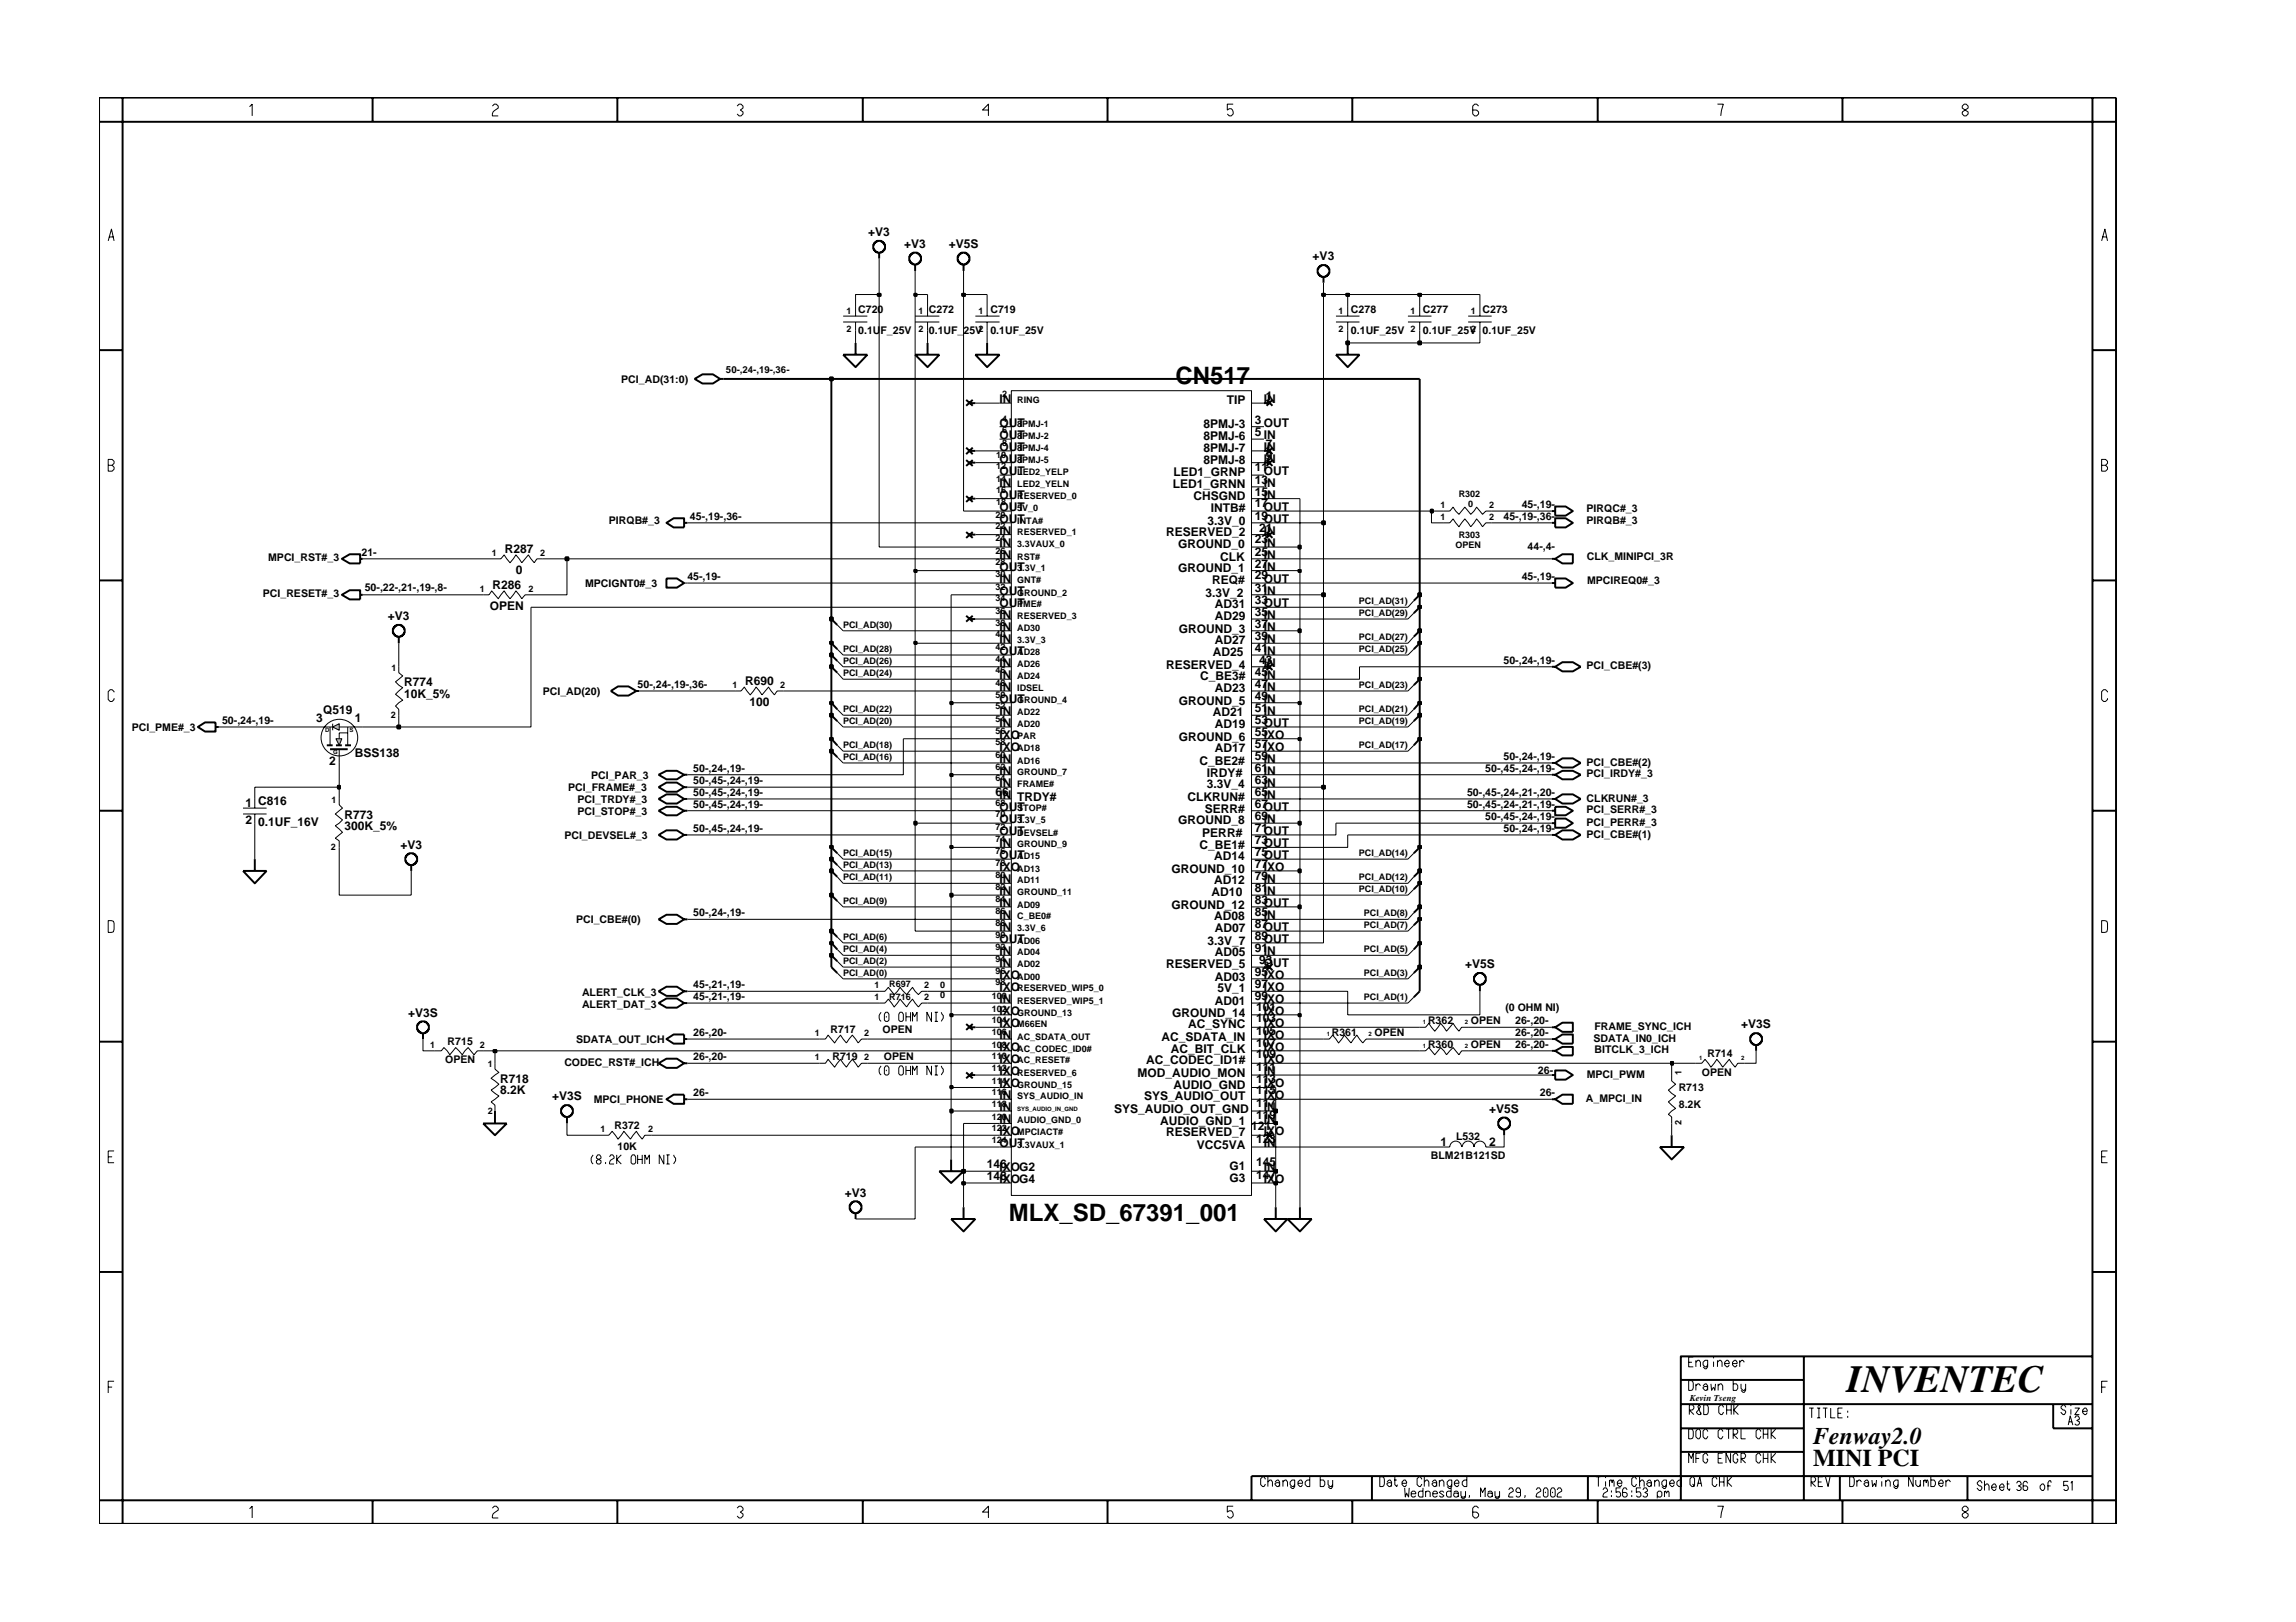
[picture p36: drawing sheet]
<svg xmlns="http://www.w3.org/2000/svg" width="297mm" height="210mm" viewBox="0 0 297 210" stroke-linecap="round" stroke-linejoin="round" font-family="sans-serif">
<defs><g id="words">
<text font-size="5" x="239" y="180.2">INVENTEC</text>
<g font-size="3.1">
<text x="152.1" y="49.6">CN517</text>
<text x="130.5" y="158">MLX_SD_67391_001</text>
<text x="234.6" y="186.9">Fenway2.0</text>
<text x="234.6" y="189.7">MINI PCI</text>
</g>
<g font-size="1.6">
<text x="112.3" y="30.6">+V3</text>
<text x="117" y="32.1">+V3</text>
<text x="122.7" y="32.1">+V5S</text>
<text x="169.8" y="33.7">+V3</text>
<text x="129.3" y="52.2">IN</text>
<text x="158.7" y="52.3">TIP</text>
<text x="163.5" y="52.2">IN</text>
<text x="163.8" y="51.7">1</text>
<text x="129.3" y="56.8">OUT</text>
<text x="129.3" y="59.9">OUT</text>
<text x="129.3" y="55.2">OUT</text>
<text x="129.3" y="58.3">OUT</text>
<text x="155.7" y="58.5">8PMJ-7</text>
<text x="155.7" y="57">8PMJ-6</text>
<text x="155.7" y="55.4">8PMJ-3</text>
<text x="162.3" y="56.4">5</text>
<text x="162.3" y="54.8">3 OUT</text>
<text x="163.5" y="58.3">IN</text>
<text x="163.5" y="59.9">IN</text>
<text x="163.5" y="56.8">IN</text>
<text x="163.8" y="58">7</text>
<text x="163.8" y="59.5">9</text>
<text x="129.3" y="63">IN</text>
<text x="129.3" y="61.5">OUT</text>
<text x="129.3" y="64.5">OUT</text>
<text x="151.7" y="63.2">LED1_GRNN</text>
<text x="151.8" y="61.6">LED1_GRNP</text>
<text x="154.4" y="64.8">CHSGND</text>
<text x="155.7" y="60.1">8PMJ-8</text>
<text x="162.3" y="61">11</text>
<text x="162.3" y="62.6">13IN</text>
<text x="162.3" y="64.1">15IN</text>
<text x="162.3" y="65.7">17</text>
<text x="163.5" y="61.5">OUT</text>
<text x="65.3" y="71.6">R287</text>
<text x="129.3" y="69.2">IN</text>
<text x="129.3" y="67.7">OUT</text>
<text x="129.3" y="70.8">IN</text>
<text x="129.3" y="66.1">OUT</text>
<text x="150.9" y="69.4">RESERVED_2</text>
<text x="152.4" y="70.9">GROUND_0</text>
<text x="156.2" y="67.9">3.3V_0</text>
<text x="156.7" y="66.3">INTB#</text>
<text x="162.3" y="71.9">25IN</text>
<text x="162.3" y="70.3">23</text>
<text x="162.3" y="67.3">19OUT</text>
<text x="162.9" y="68.8">21</text>
<text x="163.5" y="69.2">IN</text>
<text x="163.5" y="66.1">OUT</text>
<text x="163.5" y="70.8">IN</text>
<text x="63.7" y="76.2">R286</text>
<text x="66.7" y="74.3">0</text>
<text x="129.3" y="72.3">IN</text>
<text x="129.3" y="77">OUT</text>
<text x="129.3" y="75.5">IN</text>
<text x="129.3" y="73.8">OUT</text>
<text x="152.4" y="74.1">GROUND_1</text>
<text x="156" y="77.2">3.3V_2</text>
<text x="156.8" y="75.6">REQ#</text>
<text x="157.9" y="72.6">CLK</text>
<text x="162.3" y="73.5">27IN</text>
<text x="162.3" y="75">29</text>
<text x="162.3" y="76.6">31IN</text>
<text x="163.5" y="75.5">OUT</text>
<text x="50.2" y="80.3">+V3</text>
<text x="63.4" y="78.9">OPEN</text>
<text x="129.3" y="78.6">OUT</text>
<text x="129.3" y="80.1">IN</text>
<text x="129.3" y="81.6">IN</text>
<text x="129.3" y="83.2">IN</text>
<text x="152.5" y="81.9">GROUND_3</text>
<text x="157.2" y="83.4">AD27</text>
<text x="157.2" y="80.3">AD29</text>
<text x="157.2" y="78.7">AD31</text>
<text x="162.3" y="81.2">37IN</text>
<text x="162.3" y="82.8">39</text>
<text x="162.3" y="79.7">35IN</text>
<text x="162.3" y="78.1">33</text>
<text x="163.5" y="83.2">IN</text>
<text x="163.5" y="78.6">OUT</text>
<text x="52.3" y="88.8">R774</text>
<text x="96.4" y="88.7">R690</text>
<text x="129.3" y="89.4">IN</text>
<text x="129.3" y="87.9">IN</text>
<text x="129.3" y="86.3">IN</text>
<text x="129.3" y="84.8">OUT</text>
<text x="150.9" y="86.5">RESERVED_4</text>
<text x="155.3" y="88">C_BE3#</text>
<text x="156.9" y="84.9">AD25</text>
<text x="157.2" y="89.6">AD23</text>
<text x="162.3" y="87.4">45</text>
<text x="162.3" y="89">47IN</text>
<text x="162.3" y="84.4">41IN</text>
<text x="162.9" y="85.9">43</text>
<text x="163.5" y="87.9">IN</text>
<text x="163.5" y="86.3">IN</text>
<text x="40.9" y="93.4">3</text>
<text x="41.8" y="92.4">Q519</text>
<text x="45.9" y="93.4">1</text>
<text x="52.3" y="90.4">10K_5%</text>
<text x="96.9" y="91.4">100</text>
<text x="129.3" y="95.6">IXO</text>
<text x="129.3" y="90.9">OUT</text>
<text x="129.3" y="94.1">IN</text>
<text x="129.3" y="92.6">IN</text>
<text x="152.5" y="95.8">GROUND_6</text>
<text x="152.5" y="91.2">GROUND_5</text>
<text x="156.9" y="92.7">AD21</text>
<text x="157.2" y="94.2">AD19</text>
<text x="162.3" y="95.2">55IXO</text>
<text x="162.3" y="90.6">49IN</text>
<text x="162.3" y="93.7">53OUT</text>
<text x="162.3" y="92.1">51</text>
<text x="163.5" y="92.6">IN</text>
<text x="42.6" y="98.9">2</text>
<text x="45.9" y="98">BSS138</text>
<text x="129.3" y="100.3">IN</text>
<text x="129.3" y="98.7">IN</text>
<text x="129.3" y="101.9">IN</text>
<text x="129.3" y="97.2">IXO</text>
<text x="155.2" y="99">C_BE2#</text>
<text x="156.2" y="100.5">IRDY#</text>
<text x="157.2" y="97.4">AD17</text>
<text x="162.3" y="98.4">59IN</text>
<text x="162.3" y="96.7">57</text>
<text x="162.3" y="101.4">63</text>
<text x="162.3" y="99.9">61IN</text>
<text x="163.5" y="97.2">IXO</text>
<text x="163.5" y="101.9">IN</text>
<text x="31.8" y="104.4">1 C816</text>
<text x="31.8" y="106.7">2</text>
<text x="33.4" y="106.9">0.1UF_16V</text>
<text x="44.6" y="107.5">300K_5%</text>
<text x="44.6" y="105.9">R773</text>
<text x="128.8" y="103">66</text>
<text x="129.3" y="103.4">IN</text>
<text x="129.3" y="104.9">OUT</text>
<text x="129.3" y="106.5">OUT</text>
<text x="131.6" y="103.6">TRDY#</text>
<text x="152.4" y="106.7">GROUND_8</text>
<text x="153.6" y="103.6">CLKRUN#</text>
<text x="155.9" y="105.1">SERR#</text>
<text x="156.1" y="102">3.3V_4</text>
<text x="162.3" y="103">65IN</text>
<text x="162.3" y="104.5">67OUT</text>
<text x="162.3" y="107.7">71OUT</text>
<text x="162.3" y="106.1">69</text>
<text x="163.5" y="106.5">IN</text>
<text x="51.8" y="109.8">+V3</text>
<text x="129.3" y="108">OUT</text>
<text x="129.3" y="109.7">IN</text>
<text x="129.3" y="112.7">IXO</text>
<text x="129.3" y="111.2">OUT</text>
<text x="151.6" y="112.9">GROUND_10</text>
<text x="155.2" y="109.8">C_BE1#</text>
<text x="155.5" y="108.3">PERR#</text>
<text x="157.1" y="111.3">AD14</text>
<text x="162.3" y="112.3">77IXO</text>
<text x="162.3" y="109.2">73</text>
<text x="162.3" y="113.8">79</text>
<text x="162.3" y="110.8">75OUT</text>
<text x="163.5" y="109.7">OUT</text>
<text x="129.3" y="115.8">IN</text>
<text x="129.3" y="119">IN</text>
<text x="129.3" y="114.3">IN</text>
<text x="129.3" y="117.4">IN</text>
<text x="151.6" y="117.6">GROUND_12</text>
<text x="156.8" y="116">AD10</text>
<text x="157.1" y="119.1">AD08</text>
<text x="157.1" y="114.5">AD12</text>
<text x="162.3" y="118.5">85</text>
<text x="162.3" y="117">83OUT</text>
<text x="162.3" y="115.5">81IN</text>
<text x="163.5" y="119">IN</text>
<text x="163.5" y="114.3">IN</text>
<text x="129.3" y="120.5">IN</text>
<text x="129.3" y="125.2">IN</text>
<text x="129.3" y="123.6">IN</text>
<text x="129.3" y="122">OUT</text>
<text x="150.9" y="125.3">RESERVED_5</text>
<text x="156.2" y="122.3">3.3V_7</text>
<text x="157.2" y="123.8">AD05</text>
<text x="157.2" y="120.6">AD07</text>
<text x="162.3" y="123.2">91</text>
<text x="162.3" y="120.1">87OUT</text>
<text x="162.3" y="121.6">89OUT</text>
<text x="162.9" y="124.8">93</text>
<text x="163.5" y="125.2">OUT</text>
<text x="163.5" y="123.6">IN</text>
<text x="189.5" y="125.3">+V5S</text>
<text x="52.8" y="131.6">+V3S</text>
<text x="129.3" y="129.8">IN</text>
<text x="129.3" y="128.3">IXO</text>
<text x="129.3" y="131.3">IXO</text>
<text x="129.3" y="126.7">IXO</text>
<text x="151.7" y="131.6">GROUND_14</text>
<text x="157.2" y="130">AD01</text>
<text x="157.2" y="126.9">AD03</text>
<text x="157.5" y="128.4">5V_1</text>
<text x="162.3" y="129.4">99IXO</text>
<text x="162.3" y="126.3">95IXO</text>
<text x="162.3" y="127.8">97</text>
<text x="162.5" y="130.8">101</text>
<text x="163.5" y="131.3">IXO</text>
<text x="163.5" y="128.3">IXO</text>
<text x="129.3" y="136">IXO</text>
<text x="129.3" y="132.9">IXO</text>
<text x="129.3" y="137.6">IXO</text>
<text x="129.3" y="134.5">IN</text>
<text x="148.3" y="137.7">AC_CODEC_ID1#</text>
<text x="150.3" y="134.7">AC_SDATA_IN</text>
<text x="151.5" y="136.2">AC_BIT_CLK</text>
<text x="153.7" y="133.1">AC_SYNC</text>
<text x="162.5" y="135.4">107</text>
<text x="162.5" y="137">109</text>
<text x="162.5" y="133.9">105</text>
<text x="162.5" y="132.3">103</text>
<text x="163.5" y="136">IXO</text>
<text x="163.5" y="137.6">IXO</text>
<text x="163.5" y="134.5">IXO</text>
<text x="163.5" y="132.9">IXO</text>
<text x="225.3" y="133.1">+V3S</text>
<text x="64.7" y="141.6">8.2K</text>
<text x="64.7" y="140.1">R718</text>
<text x="71.4" y="142.4">+V3S</text>
<text x="129.3" y="142.3">IN</text>
<text x="129.3" y="143.8">IN</text>
<text x="129.3" y="140.7">IXO</text>
<text x="129.3" y="139.1">IXO</text>
<text x="147.2" y="139.4">MOD_AUDIO_MON</text>
<text x="148" y="142.4">SYS_AUDIO_OUT</text>
<text x="151.8" y="140.9">AUDIO_GND</text>
<text x="162.5" y="141.6">115</text>
<text x="162.5" y="143.2">117</text>
<text x="162.5" y="138.6">111</text>
<text x="162.5" y="140.1">113</text>
<text x="163.5" y="140.7">IXO</text>
<text x="163.5" y="143.8">IN</text>
<text x="163.5" y="142.3">IXO</text>
<text x="163.5" y="139.1">IN</text>
<text x="129.3" y="148.4">OUT</text>
<text x="129.3" y="146.9">IXO</text>
<text x="129.3" y="145.4">IN</text>
<text x="144.1" y="144">SYS_AUDIO_OUT_GND</text>
<text x="150.1" y="145.5">AUDIO_GND_1</text>
<text x="150.9" y="147.1">RESERVED_7</text>
<text x="154.8" y="148.7">VCC5VA</text>
<text x="161.9" y="146.3">121</text>
<text x="162.5" y="147.9">123</text>
<text x="162.5" y="144.8">119</text>
<text x="163.5" y="148.4">IN</text>
<text x="163.5" y="146.9">IXO</text>
<text x="163.5" y="145.4">IN</text>
<text x="186.4" y="148.3">1</text>
<text x="192.6" y="148.3">2</text>
<text x="192.7" y="144">+V5S</text>
<text x="109.3" y="154.8">+V3</text>
<text x="127.7" y="151.2">146</text>
<text x="127.7" y="152.7">148</text>
<text x="129.3" y="153.1">IXOG4</text>
<text x="129.3" y="151.6">IXOG2</text>
<text x="159.1" y="152.9">G3</text>
<text x="159.1" y="151.4">G1</text>
<text x="162.5" y="152.5">147</text>
<text x="162.5" y="150.9">145</text>
<text x="163.5" y="153.1">IXO</text>
<text x="163.5" y="151.6">IN</text>
</g>
<g font-size="1.4">
<text x="111" y="40.5">C720</text>
<text x="120.2" y="40.5">C272</text>
<text x="128.1" y="40.5">C719</text>
<text x="174.8" y="40.5">C278</text>
<text x="184.1" y="40.5">C277</text>
<text x="191.8" y="40.5">C273</text>
<text x="111" y="43.2">0.1UF_25V</text>
<text x="120.2" y="43.2">0.1UF_25V</text>
<text x="128.1" y="43.2">0.1UF_25V</text>
<text x="174.8" y="43.2">0.1UF_25V</text>
<text x="184.1" y="43.2">0.1UF_25V 0.1UF_25V</text>
<text x="80.4" y="49.5">PCI_AD(31:0)</text>
<text x="196.9" y="65.7">45-,19-</text>
<text x="46.8" y="72">21-</text>
<text x="78.8" y="67.8">PIRQB#_3</text>
<text x="89.3" y="67.3">45-,19-,36-</text>
<text x="194.5" y="67.3">45-,19-,36-</text>
<text x="197.6" y="71.1">44-,4-</text>
<text x="205.3" y="66.2">PIRQC#_3</text>
<text x="205.3" y="67.8">PIRQB#_3</text>
<text x="34" y="77.3">PCI_RESET#_3</text>
<text x="34.7" y="72.7">MPCI_RST#_3</text>
<text x="47.2" y="76.5">50-,22-,21-,19-,8-</text>
<text x="75.7" y="76">MPCIGNT0#_3</text>
<text x="88.9" y="75">45-,19-</text>
<text x="196.9" y="75">45-,19-</text>
<text x="205.3" y="72.5">CLK_MINIPCI_3R</text>
<text x="205.3" y="75.5">MPCIREQ0#_3</text>
<text x="70.2" y="89.9">PCI_AD(20)</text>
<text x="82.5" y="89">50-,24-,19-,36-</text>
<text x="194.5" y="86">50-,24-,19-</text>
<text x="205.3" y="86.6">PCI_CBE#(3)</text>
<text x="17" y="94.6">PCI_PME#_3</text>
<text x="28.7" y="93.7">50-,24-,19-</text>
<text x="76.5" y="100.8">PCI_PAR_3</text>
<text x="89.7" y="101.4">50-,45-,24-,19-</text>
<text x="89.7" y="99.9">50-,24-,19-</text>
<text x="192.2" y="99.9">50-,45-,24-,19-</text>
<text x="194.5" y="98.4">50-,24-,19-</text>
<text x="205.3" y="99.1">PCI_CBE#(2)</text>
<text x="205.3" y="100.6">PCI_IRDY#_3</text>
<text x="73.5" y="102.4">PCI_FRAME#_3</text>
<text x="74.7" y="103.9">PCI_TRDY#_3</text>
<text x="74.7" y="105.4">PCI_STOP#_3</text>
<text x="89.7" y="103.1">50-,45-,24-,19-</text>
<text x="89.7" y="107.7">50-,45-,24-,19-</text>
<text x="89.7" y="104.6">50-,45-,24-,19-</text>
<text x="189.8" y="103.1">50-,45-,24-,21-,20-</text>
<text x="189.8" y="104.6">50-,45-,24-,21-,19-</text>
<text x="192.2" y="106.1">50-,45-,24-,19-</text>
<text x="194.5" y="107.7">50-,24-,19-</text>
<text x="205.3" y="103.7">CLKRUN#_3</text>
<text x="205.3" y="105.2">PCI_SERR#_3</text>
<text x="205.3" y="106.9">PCI_PERR#_3</text>
<text x="73" y="108.6">PCI_DEVSEL#_3</text>
<text x="205.3" y="108.4">PCI_CBE#(1)</text>
<text x="74.5" y="119.5">PCI_CBE#(0)</text>
<text x="89.7" y="118.5">50-,24-,19-</text>
<text x="75.3" y="129">ALERT_CLK_3</text>
<text x="75.3" y="130.5">ALERT_DAT_3</text>
<text x="89.7" y="129.5">45-,21-,19-</text>
<text x="89.7" y="127.9">45-,21-,19-</text>
<text x="194.8" y="130.8">(0 OHM NI)</text>
<text x="57.6" y="137.6">OPEN</text>
<text x="57.9" y="135.2">R715</text>
<text x="73" y="137.9">CODEC_RST#_ICH</text>
<text x="74.5" y="135">SDATA_OUT_ICH</text>
<text x="89.7" y="134.1">26-,20-</text>
<text x="89.7" y="137.2">26-,20-</text>
<text x="107.4" y="133.7">R717</text>
<text x="107.7" y="137.2">R719</text>
<text x="114.2" y="133.7">OPEN</text>
<text x="114.3" y="137.2">OPEN</text>
<text x="172.3" y="134.1">R361</text>
<text x="177.8" y="134.1">OPEN</text>
<text x="184.7" y="135.7">R360</text>
<text x="184.7" y="132.5">R362</text>
<text x="190.3" y="135.7">OPEN</text>
<text x="190.3" y="132.5">OPEN</text>
<text x="196" y="135.7">26-,20-</text>
<text x="196" y="134.1">26-,20-</text>
<text x="196" y="132.5">26-,20-</text>
<text x="206.2" y="134.8">SDATA_IN0_ICH</text>
<text x="206.3" y="133.3">FRAME_SYNC_ICH</text>
<text x="206.3" y="136.3">BITCLK_3_ICH</text>
<text x="220.9" y="136.8">R714</text>
<text x="76.8" y="142.8">MPCI_PHONE</text>
<text x="89.7" y="141.8">26-</text>
<text x="199" y="139">26-</text>
<text x="199.2" y="141.8">26-</text>
<text x="205.2" y="142.6">A_MPCI_IN</text>
<text x="205.3" y="139.5">MPCI_PWM</text>
<text x="217.2" y="141.2">R713</text>
<text x="217.2" y="143.4">8.2K</text>
<text x="220.2" y="139.3">OPEN</text>
<text x="79.5" y="146.1">R372</text>
<text x="79.9" y="148.9">10K</text>
<text x="188.4" y="147.5">L532</text>
<text x="185.1" y="150">BLM21B121SD</text>
</g>
<g font-size="1.2">
<text x="109.5" y="40.7">1</text>
<text x="118.8" y="40.7">1</text>
<text x="126.6" y="40.7">1</text>
<text x="173.2" y="40.7">1</text>
<text x="182.5" y="40.7">1</text>
<text x="190.3" y="40.7">1</text>
<text x="109.5" y="43">2</text>
<text x="118.8" y="43">2</text>
<text x="126.6" y="43">2</text>
<text x="173.2" y="43">2</text>
<text x="182.5" y="43">2</text>
<text x="190.3" y="43">2</text>
<text x="93.9" y="48.3">50-,24-,19-,36-</text>
<text x="129.7" y="51.4">2</text>
<text x="131.6" y="52.2">RING</text>
<text x="128.9" y="59.2">10</text>
<text x="129.7" y="54.5">4</text>
<text x="129.7" y="56.1">6</text>
<text x="129.7" y="57.7">8</text>
<text x="131.6" y="55.3">8PMJ-1</text>
<text x="131.6" y="56.8">8PMJ-2</text>
<text x="131.6" y="58.4">8PMJ-4</text>
<text x="131.6" y="60">8PMJ-5</text>
<text x="128.9" y="62.3">14</text>
<text x="128.9" y="60.7">12</text>
<text x="128.9" y="65.4">18</text>
<text x="128.9" y="63.9">16</text>
<text x="131.6" y="63">LED2_YELN</text>
<text x="131.6" y="61.5">LED2_YELP</text>
<text x="131.6" y="64.6">RESERVED_0</text>
<text x="186.4" y="65.7">1</text>
<text x="188.7" y="64.4">R302</text>
<text x="189.9" y="65.5">0</text>
<text x="192.6" y="65.7">2</text>
<text x="63.6" y="72">1</text>
<text x="69.9" y="72">2</text>
<text x="128.8" y="71.7">26</text>
<text x="128.8" y="68.5">22</text>
<text x="128.8" y="67">20</text>
<text x="128.8" y="70">24</text>
<text x="131.6" y="66.1">5V_0</text>
<text x="131.6" y="69.3">RESERVED_1</text>
<text x="131.6" y="67.8">INTA#</text>
<text x="131.6" y="70.8">3.3VAUX_0</text>
<text x="186.4" y="67.3">1</text>
<text x="188.3" y="71">OPEN</text>
<text x="188.7" y="69.6">R303</text>
<text x="192.6" y="67.3">2</text>
<text x="62.1" y="76.6">1</text>
<text x="68.4" y="76.6">2</text>
<text x="128.8" y="77.8">34</text>
<text x="128.8" y="76.3">32</text>
<text x="128.8" y="74.7">30</text>
<text x="128.8" y="73.2">28</text>
<text x="131.6" y="72.4">RST#</text>
<text x="131.6" y="77.1">GROUND_2</text>
<text x="131.6" y="75.5">GNT#</text>
<text x="131.6" y="73.9">3.3V_1</text>
<text x="109.1" y="81.3">PCI_AD(30)</text>
<text x="128.8" y="79.4">36</text>
<text x="128.8" y="81">38</text>
<text x="128.8" y="82.5">40</text>
<text x="131.6" y="78.6">PME#</text>
<text x="131.6" y="80.1">RESERVED_3</text>
<text x="131.6" y="81.7">AD30</text>
<text x="131.6" y="83.2">3.3V_3</text>
<text x="175.8" y="78.2">PCI_AD(31)</text>
<text x="175.8" y="79.7">PCI_AD(29)</text>
<text x="175.8" y="82.8">PCI_AD(27)</text>
<text x="50.7" y="86.9">1</text>
<text x="94.8" y="89">1</text>
<text x="101" y="89">2</text>
<text x="109.1" y="86">PCI_AD(26)</text>
<text x="109.1" y="87.5">PCI_AD(24)</text>
<text x="109.1" y="84.3">PCI_AD(28)</text>
<text x="128.8" y="88.8">48</text>
<text x="128.8" y="87.1">46</text>
<text x="128.8" y="85.6">44</text>
<text x="128.8" y="84.1">42</text>
<text x="131.6" y="89.4">IDSEL</text>
<text x="131.6" y="87.9">AD24</text>
<text x="131.6" y="86.4">AD26</text>
<text x="131.6" y="84.8">AD28</text>
<text x="175.8" y="84.3">PCI_AD(25)</text>
<text x="175.8" y="89">PCI_AD(23)</text>
<text x="50.6" y="92.9">2</text>
<text x="109.1" y="92.1">PCI_AD(22)</text>
<text x="109.1" y="93.7">PCI_AD(20)</text>
<text x="128.8" y="94.9">56</text>
<text x="128.8" y="90.3">50</text>
<text x="128.8" y="91.8">52</text>
<text x="128.8" y="93.4">54</text>
<text x="131.6" y="95.7">PAR</text>
<text x="131.6" y="91">GROUND_4</text>
<text x="131.6" y="92.6">AD22</text>
<text x="131.6" y="94.1">AD20</text>
<text x="175.8" y="92.1">PCI_AD(21)</text>
<text x="175.8" y="93.7">PCI_AD(19)</text>
<text x="109.1" y="96.8">PCI_AD(18)</text>
<text x="109.1" y="98.4">PCI_AD(16)</text>
<text x="128.8" y="99.6">62</text>
<text x="128.8" y="101.1">64</text>
<text x="128.8" y="98.1">60</text>
<text x="128.8" y="96.5">58</text>
<text x="131.6" y="100.3">GROUND_7</text>
<text x="131.6" y="101.9">FRAME#</text>
<text x="131.6" y="98.8">AD16</text>
<text x="131.6" y="97.2">AD18</text>
<text x="175.8" y="96.8">PCI_AD(17)</text>
<text x="42.9" y="103.9">1</text>
<text x="128.8" y="104.2">68</text>
<text x="128.8" y="107.4">72</text>
<text x="128.8" y="105.8">70</text>
<text x="131.6" y="105">STOP#</text>
<text x="131.6" y="106.5">3.3V_5</text>
<text x="42.8" y="110">2</text>
<text x="109.1" y="113.9">PCI_AD(11)</text>
<text x="109.1" y="110.8">PCI_AD(15)</text>
<text x="109.1" y="112.4">PCI_AD(13)</text>
<text x="128.8" y="108.9">74</text>
<text x="128.8" y="112">78</text>
<text x="128.8" y="110.5">76</text>
<text x="128.8" y="113.6">80</text>
<text x="131.6" y="109.7">GROUND_9</text>
<text x="131.6" y="108.1">DEVSEL#</text>
<text x="131.6" y="112.8">AD13</text>
<text x="131.6" y="111.2">AD15</text>
<text x="175.8" y="110.8">PCI_AD(14)</text>
<text x="175.8" y="113.9">PCI_AD(12)</text>
<text x="109.1" y="117">PCI_AD(9)</text>
<text x="128.8" y="115.2">82</text>
<text x="128.8" y="118.2">86</text>
<text x="128.8" y="116.7">84</text>
<text x="128.8" y="119.8">88</text>
<text x="131.6" y="115.8">GROUND_11</text>
<text x="131.6" y="119">C_BE0#</text>
<text x="131.6" y="117.5">AD09</text>
<text x="131.6" y="114.3">AD11</text>
<text x="175.8" y="115.4">PCI_AD(10)</text>
<text x="176.4" y="118.5">PCI_AD(8)</text>
<text x="109.1" y="121.7">PCI_AD(6)</text>
<text x="109.1" y="123.2">PCI_AD(4)</text>
<text x="109.1" y="124.7">PCI_AD(2)</text>
<text x="128.8" y="124.5">94</text>
<text x="128.8" y="122.9">92</text>
<text x="128.8" y="121.4">90</text>
<text x="131.6" y="125.2">AD02</text>
<text x="131.6" y="123.6">AD04</text>
<text x="131.6" y="122.1">AD06</text>
<text x="131.6" y="120.5">3.3V_6</text>
<text x="176.4" y="120.1">PCI_AD(7)</text>
<text x="176.4" y="123.2">PCI_AD(5)</text>
<text x="109.1" y="126.3">PCI_AD(0)</text>
<text x="113.1" y="127.9">1</text>
<text x="113.1" y="129.5">1</text>
<text x="115.1" y="127.7">R697</text>
<text x="115.1" y="129.5">R716</text>
<text x="119.6" y="127.9">2</text>
<text x="119.6" y="129.5">2</text>
<text x="121.6" y="127.9">0</text>
<text x="121.6" y="129.2">0</text>
<text x="128.3" y="129.3">100</text>
<text x="128.3" y="130.9">102</text>
<text x="128.8" y="127.5">98</text>
<text x="128.8" y="126">96</text>
<text x="131.6" y="128.3">RESERVED_WIP5_0</text>
<text x="131.6" y="126.8">AD00</text>
<text x="131.6" y="131.4">GROUND_13</text>
<text x="131.6" y="129.9">RESERVED_WIP5_1</text>
<text x="176.4" y="126.3">PCI_AD(3)</text>
<text x="176.4" y="129.5">PCI_AD(1)</text>
<text x="55.7" y="135.7">1</text>
<text x="62.1" y="135.7">2</text>
<text x="105.4" y="137.2">1</text>
<text x="105.4" y="134.1">1</text>
<text x="111.8" y="137.2">2</text>
<text x="111.8" y="134.1">2</text>
<text x="128.3" y="135.6">108</text>
<text x="128.3" y="132.4">104</text>
<text x="128.3" y="137.1">110</text>
<text x="128.3" y="134">106</text>
<text x="131.6" y="136.1">AC_CODEC_ID0#</text>
<text x="131.6" y="132.9">M66EN</text>
<text x="131.6" y="137.6">AC_RESET#</text>
<text x="131.6" y="134.6">AC_SDATA_OUT</text>
<text x="63.1" y="138.1">1</text>
<text x="128.3" y="138.6">112</text>
<text x="128.3" y="140.2">114</text>
<text x="128.3" y="141.8">116</text>
<text x="128.3" y="143.3">118</text>
<text x="131.6" y="139.2">RESERVED_6</text>
<text x="131.6" y="140.7">GROUND_15</text>
<text x="131.6" y="142.3">SYS_AUDIO_IN</text>
<text x="217.5" y="139.2" transform="rotate(-90 217.5 139.2)">1</text>
<text x="63.1" y="144.2">2</text>
<text x="77.7" y="146.5">1</text>
<text x="83.8" y="146.5">2</text>
<text x="128.3" y="146.4">122</text>
<text x="128.3" y="144.9">120</text>
<text x="128.3" y="147.9">124</text>
<text x="131.6" y="146.9">MPCIACT#</text>
<text x="131.6" y="145.4">AUDIO_GND_0</text>
<text x="131.6" y="148.5">3.3VAUX_1</text>
<text x="217.5" y="145.6" transform="rotate(-90 217.5 145.6)">2</text>
<text x="218.6" y="181.3">Kevin Tseng</text>
</g>
<g font-size=".8">
<text x="42.1" y="94.8">D</text>
<text x="45.2" y="94.8">S</text>
<text x="43.1" y="97.6">G</text>
<text x="171.6" y="134.1">1</text>
<text x="177.1" y="134.1">2</text>
<text x="184.1" y="135.7">1</text>
<text x="184.1" y="132.5">1</text>
<text x="189.5" y="135.7">2</text>
<text x="189.5" y="132.5">2</text>
<text x="219.8" y="137.2">1</text>
<text x="225.2" y="137.2">2</text>
<text x="131.6" y="143.7">SYS_AUDIO_IN_GND</text>
</g>
</g></defs>
<path d="M42.7 97h2.3M107.6 109.7l.7 .7M54.3 132.3l.7-.1v.1h.1l.3 .2 .1 .7h-.1v.2l-.3 .2-.6 .1v-.1h-.2l-.3-.2v-.7v-.2zM54.7 133.7v.8M62.5 145.4h3.1l-1.6 1.5zM64 143.8v1.6M193.9 145l.3-.2a.61 .61 0 0 1 .8 0l.4 .3v.5l-.6 .5h-.5h-.1l-.3-.3v-.2h-.1zM194.6 146.1v.8" fill="none" stroke="#000" stroke-width=".25"/>
<path d="M174.4 39.7v1.2M172.8 40.9h3.1M172.8 41.7h3.1M174.4 41.7v1.1M43.9 97v1.7M108.3 110.4l.8 .8M106 134.5h.8l.3-.5 .9 1 .7-1 .8 1 .8-1 .7 1 .4-.5h.8" fill="none" stroke="#000" stroke-width=".13"/>
<path d="M43 94.1l.9-.4v.8z" fill-rule="evenodd" fill="#b3b3b3" stroke="#000" stroke-width=".13"/>
<path d="M43 93.7v.8" fill="none" stroke="#000" stroke-width=".13"/>
<path d="M43.5 95.6h.7l-.3 .8z" fill-rule="evenodd" fill="#b3b3b3" stroke="#000" stroke-width=".13"/>
<g fill="none" stroke="#000" stroke-width=".25">
<path d="M113.1 31.4l.2-.1a.61 .61 0 0 1 .9 0l.3 .4v.5l-.5 .5h-.5v-.1h-.2l-.2-.2-.1-.7h.1zM113.7 32.7v.8M117.7 33l.3-.1a.61 .61 0 0 1 .8 0l.4 .3v.5l-.6 .5h-.5v-.1h-.1l-.3-.2v-.2h-.1zM118.4 34.3v.8M124.1 32.9h.1a.61 .61 0 0 1 .9 0l.3 .3v.5l-.5 .5h-.5v-.1h-.2l-.2-.2-.1-.7h.1zM124.7 34.3v.8M170.6 34.6l.2-.1a.61 .61 0 0 1 .8 0l.4 .3v.5l-.5 .5h-.5v-.1h-.2l-.3-.2v-.7zM171.2 35.8v.8M89.9 49l1-.6h1.3l1 .6-1 .6h-1.3zM93.2 49h.4M109.1 45.9h3.1l-1.5 1.6zM110.7 44.4v1.5"/>
<path d="M118.4 45.9h3.1l-1.5 1.6zM120 44.4v1.5M125 59.5l.8 .8M125 51.7l.8 .8M125 57.9l.8 .9M125.4 59.9h.8M125.4 52.2h.8M125.4 58.3h.8M125.8 59.5l-.8 .8M125.8 51.7l-.8 .8M125.8 57.9l-.8 .9M126.2 45.9h3.1l-1.6 1.6z"/>
<path d="M127.7 44.4v1.5M163.5 59.9h.8M163.5 52.2h.8M163.5 58.3h.8M163.9 51.7l.7 .8M163.9 59.5l.7 .8M163.9 57.9l.7 .9M164.6 51.7l-.7 .8M164.6 59.5l-.7 .8M164.6 57.9l-.7 .9M172.8 45.9h3.1l-1.5 1.6zM174.4 44.4v1.5"/>
<path d="M44.2 77l1-.6h1.4v1.2h-1.4zM44.2 72.3l1-.6h1.4v1.2h-1.4zM46.6 77h.3M46.6 72.3h.3M86.2 67.7l1-.6h1.3v1.2h-1.3zM86.2 74.9h1.4l.9 .6-.9 .5h-1.4zM88.5 67.7h.4M125 64.2l.8 .8M125 79.7l.8 .7M125 68.8l.8 .8M125.4 64.5h.8M125.4 69.2h.8"/>
<path d="M125.8 64.2l-.8 .8M125.8 79.7l-.8 .7M125.8 68.8l-.8 .8M163.5 69.2h.8M163.9 68.8l.7 .8M164.6 68.8l-.7 .8M183.7 78.6l-.8 .7M183.7 77l-.8 .7M200.8 66.1h.4M200.8 75.5h.4M200.8 67.7h.4M200.8 72.3h.4"/>
<path d="M201.2 65.5h1.4l.9 .6-.9 .6h-1.4zM201.2 74.9h1.4l.9 .6-.9 .5h-1.4zM201.2 72.3l.9-.6h1.4v1.2h-1.4zM201.2 67.1h1.4l.9 .6-.9 .6h-1.4zM25.6 94.1l.9-.6h1.4v1.2h-1.4zM27.9 94.1h.4M42.3 96.4h.7M43.5 96.4h.7M44.6 96.4h.8M51.1 81h.1a.61 .61 0 0 1 .8 0l.4 .4v.5l-.6 .5h-.5v-.1h-.1l-.3-.2-.1-.7h.1v-.2zM51.6 82.4v.8M79 89.4l1-.6h1.3l1 .6-1 .6h-1.3z"/>
<path d="M82.3 89.4h.4M107.6 90.9l.7 .9M107.6 80.1l.7 .8M107.6 86.3l.7 .8M107.6 83.2l.7 .8M107.6 97.2l.7 .8M107.6 84.8l.7 .7M107.6 95.6l.7 .8M107.6 92.6l.7 .7M125.4 80.1h.8M163.5 86.3h.8M163.9 86l.7 .7"/>
<path d="M164.6 86l-.7 .7M183.7 92.6l-.8 .7M183.7 87.9l-.8 .8M183.7 95.6l-.8 .8M183.7 81.6l-.8 .8M183.7 90.9l-.8 .9M183.7 83.2l-.8 .8M200.8 98.7h.4M200.8 86.3h.4M201.2 98.7l.9-.6h1.4l1 .6-1 .6h-1.4zM201.2 86.3l.9-.6h1.4l1 .6-1 .6h-1.4zM31.4 112.7h3.1l-1.5 1.6z"/>
<path d="M33 111.2v1.5M52.8 110.5l.7-.1v.1h.1l.3 .3 .1 .6h-.1v.2l-.3 .3h-.7h-.1l-.3-.3-.1-.7h.1v-.1zM53.2 111.9v.8M85.2 108l1-.5h1.4l.9 .5-.9 .6h-1.4zM85.2 103.4l1-.6h1.4l.9 .6-.9 .6h-1.4zM85.2 104.9l1-.5h1.4l.9 .5-.9 .6h-1.4zM85.2 101.9l1-.6h1.4l.9 .6-.9 .6h-1.4zM85.2 100.3l1-.5h1.4l.9 .5-.9 .6h-1.4zM85.2 119l1-.6h1.4l.9 .6-.9 .6h-1.4zM88.5 108h.4M88.5 103.4h.4M88.5 104.9h.4"/>
<path d="M88.5 101.9h.4M88.5 100.3h.4M88.5 119h.4M107.6 112.7l.7 .8M107.6 111.2l.7 .7M107.6 115.8l.7 .8M183.7 112.7l-.8 .8M183.7 117.4l-.8 .7M183.7 119l-.8 .7M183.7 109.7l-.8 .7M183.7 114.3l-.8 .8M200.8 108h.4"/>
<path d="M200.8 103.4h.4M200.8 104.9h.4M200.8 100.3h.4M200.8 106.5h.4M201.2 103.4l.9-.6h1.4l1 .6-1 .6h-1.4zM201.2 104.4h1.4l.9 .5-.9 .6h-1.4zM201.2 108l.9-.5h1.4l1 .5-1 .6h-1.4zM201.2 100.3l.9-.5h1.4l1 .5-1 .6h-1.4zM201.2 105.9h1.4l.9 .6-.9 .6h-1.4zM85.2 129.8l1-.6h1.4l.9 .6-.9 .6h-1.4zM85.2 137.6l1-.6h1.4l.9 .6-.9 .6h-1.4zM85.2 128.3l1-.6h1.4l.9 .6-.9 .6h-1.4z"/>
<path d="M86.2 134.5l1-.6h1.3v1.2h-1.3zM88.5 129.8h.4M88.5 137.6h.4M88.5 134.5h.4M88.5 128.3h.4M107.6 122l.7 .9M107.6 120.5l.7 .8M107.6 123.6l.7 .8M107.6 125.2l.7 .7M125 138.8l.8 .7M125 132.5l.8 .8M125.4 139.1h.8"/>
<path d="M125.4 132.9h.8M125.8 138.8l-.8 .7M125.8 132.5l-.8 .8M163.5 125.2h.8M163.9 124.7l.7 .9M164.6 124.7l-.7 .9M183.7 122l-.8 .9M183.7 125.2l-.8 .7M183.7 128.3l-.8 .7M190.8 126.3l.2-.2a.61 .61 0 0 1 .9 0l.3 .3v.5l-.5 .5h-.5h-.2l-.2-.3v-.2h-.1zM191.5 127.5v.8M200.8 136h.4"/>
<path d="M200.8 139.1h.4M200.8 134.5h.4M200.8 132.9h.4M201.2 136l.9-.5h1.4v1.1h-1.4zM201.2 134.5l.9-.6h1.4v1.2h-1.4zM201.2 138.5h1.4l.9 .6-.9 .6h-1.4zM201.2 132.9l.9-.6h1.4v1.2h-1.4zM226.7 133.9h.1a.61 .61 0 0 1 .8 0l.4 .3v.5l-.6 .5h-.5v-.1h-.1l-.3-.2-.1-.7h.1v-.2zM227.2 135.2v.8M72.9 143.1l.7-.1v.1h.2l.2 .3 .1 .6h-.1v.2l-.2 .3h-.7h-.2l-.2-.3-.1-.7h.1v-.1zM73.3 144.5v.9M86.2 142.3l1-.6h1.3v1.1h-1.3z"/>
<path d="M88.5 142.3h.4M110.3 155.5h.6h.2l.3 .3v.7v.1l-.3 .3-.7 .1v-.1h-.1l-.3-.3-.1-.6h.1v-.2zM110.7 157v.7M121.5 151.6h3.2l-1.7 1.5zM123 157.7h3.2l-1.5 1.7zM123 150v1.6M124.7 156.2v1.5M163.5 157.7h6.2l-1.5 1.7-1.6-1.7-1.6 1.7zM163.5 146.9h.8M163.9 146.5l.7 .8M164.6 146.5l-.7 .8M165 156.2v1.5"/>
<path d="M168.2 156.2v1.5M200.8 142.3h.4M201.2 142.3l.9-.6h1.4v1.1h-1.4zM214.7 148.4h3.2l-1.6 1.6zM216.3 146.9v1.5"/>
</g>
<g fill="none" stroke="#000" stroke-width=".13">
<path d="M110.7 39.7v1.2M120 39.7v1.2M127.7 39.7v1.2M183.7 39.7v1.2M191.5 39.7v1.2M109.1 40.9h3.1M109.1 41.7h3.1M110.7 41.7v1.1M118.4 40.9h3.1M118.4 41.7h3.1M120 41.7v1.1M126.2 40.9h3.1"/>
<path d="M126.2 41.7h3.1M127.7 41.7v1.1M129.3 52.2h1.5M129.3 55.2h1.5M129.3 56.8h1.5M129.3 58.3h1.5M129.3 59.9h1.5M130.8 50.6h31.1v104.1h-31.1zM161.9 52.2h1.6M161.9 55.2h1.6M161.9 56.8h1.6M161.9 58.3h1.6"/>
<path d="M161.9 59.9h1.6M182.1 40.9h3.1M182.1 41.7h3.1M183.7 41.7v1.1M189.9 40.9h3.1M189.9 41.7h3.1M191.5 41.7v1.1M62.5 77h.8l.3-.5 .9 1 .7-1 .8 1 .7-1 .8 1 .4-.5h.8M64 72.3h.8l.4-.5 .8 1 .7-1 .8 1 .9-1 .7 1 .4-.5h.7M88.5 75.5h.4M129.3 61.5h1.5M129.3 63h1.5"/>
<path d="M129.3 64.5h1.5M129.3 66.1h1.5M129.3 67.7h1.5M129.3 69.2h1.5M129.3 70.8h1.5M129.3 72.3h1.5M129.3 73.8h1.5M129.3 75.5h1.5M129.3 77h1.5M129.3 78.6h1.5M161.9 61.5h1.6M161.9 63h1.6"/>
<path d="M161.9 64.5h1.6M161.9 66.1h1.6M161.9 67.7h1.6M161.9 69.2h1.6M161.9 70.8h1.6M161.9 72.3h1.6M161.9 73.8h1.6M161.9 75.5h1.6M161.9 77h1.6M161.9 78.6h1.6M182.9 79.3l-.8 .8M182.9 77.7l-.8 .9"/>
<path d="M186.8 66.1h.8l.4-.5 .8 1 .7-1 .8 1 .7-1 .8 1 .4-.5h.8M186.8 67.7h.8l.4-.5 .8 1 .7-1 .8 1 .7-1 .8 1 .4-.5h.8M40.8 94.1h2.2M42.7 94.1v2.3M43.9 94.1h3M45 94.1v2.3M45 94.8h-1.1v.8M51.6 86.3v.8l.5 .4-.9 .7 .9 .8-.9 .8 .9 .8-.9 .8 .4 .4v.8M95.1 89.4h.8l.4-.5 .8 1 .7-1 .8 1 .8-1 .8 1 .3-.5h.9M108.3 91.8l.8 .8M108.3 80.9l.8 .7M108.3 87.1l.8 .8"/>
<path d="M108.3 84l.8 .8M108.3 98l.8 .7M108.3 85.5l.8 .8M108.3 96.4l.8 .8M108.3 93.3l.8 .8M129.3 94.1h1.5M129.3 80.1h1.5M129.3 81.6h1.5M129.3 83.2h1.5M129.3 84.8h1.5M129.3 86.3h1.5M129.3 87.9h1.5"/>
<path d="M129.3 89.4h1.5M129.3 90.9h1.5M129.3 92.6h1.5M129.3 95.6h1.5M129.3 97.2h1.5M129.3 98.7h1.5M161.9 94.1h1.6M161.9 80.1h1.6M161.9 81.6h1.6M161.9 83.2h1.6M161.9 84.8h1.6M161.9 86.3h1.6"/>
<path d="M161.9 87.9h1.6M161.9 89.4h1.6M161.9 90.9h1.6M161.9 92.6h1.6M161.9 95.6h1.6M161.9 97.2h1.6M161.9 98.7h1.6M182.9 93.3l-.8 .8M182.9 88.7l-.8 .7M182.9 96.4l-.8 .8M182.9 82.4l-.8 .8M182.9 91.8l-.8 .8"/>
<path d="M182.9 84l-.8 .8M31.4 104.6h3.1M31.4 105.3h3.1M33 103.4v1.2M33 105.3v1.2M43.9 103.4v.8l.4 .4-.9 .7 .9 .8-.9 .8 .9 .8-.9 .8 .5 .3v.9M108.3 113.5l.8 .8M108.3 111.9l.8 .8M108.3 116.6l.8 .8M129.3 100.3h1.5M129.3 101.9h1.5M129.3 103.4h1.5"/>
<path d="M129.3 104.9h1.5M129.3 106.5h1.5M129.3 108h1.5M129.3 109.7h1.5M129.3 111.2h1.5M129.3 112.7h1.5M129.3 114.3h1.5M129.3 115.8h1.5M129.3 117.4h1.5M129.3 119h1.5M161.9 100.3h1.6M161.9 101.9h1.6"/>
<path d="M161.9 103.4h1.6M161.9 104.9h1.6M161.9 106.5h1.6M161.9 108h1.6M161.9 109.7h1.6M161.9 111.2h1.6M161.9 112.7h1.6M161.9 114.3h1.6M161.9 115.8h1.6M161.9 117.4h1.6M161.9 119h1.6M182.9 113.5l-.8 .8"/>
<path d="M182.9 118.1l-.8 .9M182.9 119.7l-.8 .8M182.9 110.4l-.8 .8M182.9 115.1l-.8 .7M56.2 136h.9l.3-.4 .8 .9 .8-.9 .8 .9 .8-.9 .7 .9 .5-.5h.7M64 137.6v.8l.5 .4-1 .7 1 .8-1 .8 1 .7-1 .8 .5 .4v.8M106 137.6h.8l.3-.5 .9 1 .7-1 .8 1 .8-1 .7 1 .4-.5h.8M108.3 122.9l.8 .7M108.3 121.3l.8 .7M108.3 124.4l.8 .8M108.3 125.9l.8 .8M113.7 129.8h.8l.4-.5 .8 1 .7-1 .9 1 .8-1 .7 1 .4-.5h.8"/>
<path d="M113.7 128.3h.8l.4-.5 .8 .9 .7-.9 .9 .9 .8-.9 .7 .9 .4-.4h.8M129.3 136h1.5M129.3 137.6h1.5M129.3 134.5h1.5M129.3 120.5h1.5M129.3 122h1.5M129.3 123.6h1.5M129.3 125.2h1.5M129.3 126.7h1.5M129.3 128.3h1.5M129.3 129.8h1.5M129.3 131.3h1.5"/>
<path d="M129.3 132.9h1.5M129.3 139.1h1.5M161.9 136h1.6M161.9 137.6h1.6M161.9 134.5h1.6M161.9 120.5h1.6M161.9 122h1.6M161.9 123.6h1.6M161.9 125.2h1.6M161.9 126.7h1.6M161.9 128.3h1.6M161.9 129.8h1.6"/>
<path d="M161.9 131.3h1.6M161.9 132.9h1.6M161.9 139.1h1.6M168.2 131.3v24.9M171.2 134.5h.8l.4-.5 .8 1 .7-1 .9 1 .7-1 .8 1 .4-.5h.8M182.9 122.9l-.8 .7M182.9 125.9l-.8 .8M182.9 129l-.8 .8M183.7 136h.7l.5-.4 .7 .9 .8-.9 .7 .9 .9-.9 .8 .9 .3-.5h.8M183.7 132.9h.7l.5-.5 .7 1 .8-1 .7 1 .9-1 .8 1 .3-.5h.8M216.3 139.1v.8l.5 .4-1 .8 1 .7-1 .8 1 .8-1 .8 .5 .3v.9M219.4 137.6h.8l.4-.5 .7 1 .8-1 .8 1 .8-1 .8 1 .3-.5h.9"/>
<path d="M78 146.9h.8l.4-.5 .8 1 .7-1 .9 1 .7-1 .8 1 .3-.5h.9M118.4 148.4v9.3h-7.7M124.7 153.1v3.1M129.3 146.9h1.5M129.3 140.7h1.5M129.3 142.3h1.5M129.3 143.8h1.5M129.3 145.4h1.5M129.3 148.4h1.5M129.3 151.6h1.5M129.3 153.1h1.5M161.9 146.9h1.6"/>
<path d="M161.9 140.7h1.6M161.9 142.3h1.6M161.9 143.8h1.6M161.9 145.4h1.6M161.9 148.4h1.6M161.9 151.6h1.6M161.9 153.1h1.6M165 153.1v3.1M186.8 148.4h.8a.76 .76 0 0 1 .7-.7 .76 .76 0 0 1 .8 .7M189.2 148.4a.76 .76 0 0 1 .7-.7 .76 .76 0 0 1 .8 .7 .76 .76 0 0 1 .8-.7 .76 .76 0 0 1 .7 .7h.8"/>
<circle cx="43.9" cy="95.5" r="2.37"/>
</g>
<path d="M124.5 153h.3v.3h-.3z" fill-rule="evenodd" fill="#c2c2c2" stroke="#000" stroke-width=".25"/>
<path d="M124.5 153h.3v.3h-.3z" fill="none" stroke="#000" stroke-width=".25"/>
<path d="M124.7 151.6v1.5h4.6M163.5 153.1h1.5" fill="none" stroke="#000" stroke-width=".13"/>
<path d="M164.9 153h.3v.3h-.3z" fill-rule="evenodd" fill="#c2c2c2" stroke="#000" stroke-width=".25"/>
<path d="M164.9 153h.3v.3h-.3z" fill="none" stroke="#000" stroke-width=".25"/>
<path d="M165 151.6v1.5" fill="none" stroke="#000" stroke-width=".13"/>
<path d="M124.5 151.4h.3v.3h-.3z" fill-rule="evenodd" fill="#c2c2c2" stroke="#000" stroke-width=".25"/>
<path d="M124.5 151.4h.3v.3h-.3z" fill="none" stroke="#000" stroke-width=".25"/>
<path d="M124.7 145.4v6.2h4.6M163.5 151.6h1.5" fill="none" stroke="#000" stroke-width=".13"/>
<path d="M164.9 151.4h.3v.3h-.3z" fill-rule="evenodd" fill="#c2c2c2" stroke="#000" stroke-width=".25"/>
<path d="M164.9 151.4h.3v.3h-.3z" fill="none" stroke="#000" stroke-width=".25"/>
<path d="M73.3 145.4v1.5h4.7M84.3 146.9h45M118.4 148.4h10.9M123 143.8v6.2M124.7 145.4h4.6M163.5 145.4h1.5v6.2M163.5 148.4h23.3M194.6 146.9v1.5h-1.6M216.3 145.4v1.5" fill="none" stroke="#000" stroke-width=".13"/>
<path d="M164.9 145.2h.3v.3h-.3z" fill-rule="evenodd" fill="#c2c2c2" stroke="#000" stroke-width=".25"/>
<path d="M164.9 145.2h.3v.3h-.3z" fill="none" stroke="#000" stroke-width=".25"/>
<path d="M165 143.8v1.6" fill="none" stroke="#000" stroke-width=".13"/>
<path d="M123 143.6h.2v.3h-.2z" fill-rule="evenodd" fill="#c2c2c2" stroke="#000" stroke-width=".25"/>
<path d="M123 143.6h.2v.3h-.2z" fill="none" stroke="#000" stroke-width=".25"/>
<path d="M123 140.7v3.1h6.3M163.5 143.8h1.5" fill="none" stroke="#000" stroke-width=".13"/>
<path d="M164.9 143.6h.3v.3h-.3z" fill-rule="evenodd" fill="#c2c2c2" stroke="#000" stroke-width=".25"/>
<path d="M164.9 143.6h.3v.3h-.3z" fill="none" stroke="#000" stroke-width=".25"/>
<path d="M88.9 142.3h40.4M163.5 142.3h37.3M165 140.7v3.1" fill="none" stroke="#000" stroke-width=".13"/>
<path d="M123 140.6h.2v.2h-.2z" fill-rule="evenodd" fill="#c2c2c2" stroke="#000" stroke-width=".25"/>
<path d="M123 140.6h.2v.2h-.2z" fill="none" stroke="#000" stroke-width=".25"/>
<path d="M64 136v1.6M88.9 137.6h17.1M112.2 137.6h17.1M123 131.3v9.4h6.3M126.2 139.1h3.1M163.5 139.1h37.3M163.5 137.6h52.8v1.5M163.5 140.7h1.5" fill="none" stroke="#000" stroke-width=".13"/>
<path d="M216.2 137.4h.2v.4h-.2z" fill-rule="evenodd" fill="#c2c2c2" stroke="#000" stroke-width=".25"/>
<path d="M216.2 137.4h.2v.4h-.2z" fill="none" stroke="#000" stroke-width=".25"/>
<path d="M54.7 134.5v1.5h1.5M62.5 136h1.5M216.3 137.6h3.1M227.2 136v1.6h-1.5" fill="none" stroke="#000" stroke-width=".13"/>
<path d="M63.9 135.9h.3v.3h-.3z" fill-rule="evenodd" fill="#c2c2c2" stroke="#000" stroke-width=".25"/>
<path d="M63.9 135.9h.3v.3h-.3z" fill="none" stroke="#000" stroke-width=".25"/>
<path d="M64 136h65.3M88.9 134.5h17.1M112.2 134.5h17.1M126.2 132.9h3.1M163.5 136h20.2M163.5 134.5h7.7M163.5 132.9h20.2M177.5 134.5h23.3M189.9 136h10.9M189.9 132.9h10.9" fill="none" stroke="#000" stroke-width=".13"/>
<path d="M123 131.2h.2v.3h-.2z" fill-rule="evenodd" fill="#c2c2c2" stroke="#000" stroke-width=".25"/>
<path d="M123 131.2h.2v.3h-.2z" fill="none" stroke="#000" stroke-width=".25"/>
<path d="M123 115.8v15.5h6.3M163.5 131.3h4.7" fill="none" stroke="#000" stroke-width=".13"/>
<path d="M168 131.2h.3v.3h-.3z" fill-rule="evenodd" fill="#c2c2c2" stroke="#000" stroke-width=".25"/>
<path d="M107.6 123.6v1.6M168 131.2h.3v.3h-.3zM183.7 125.2v3.1" fill="none" stroke="#000" stroke-width=".25"/>
<path d="M168.2 117.4v13.9M88.9 129.8h24.8M88.9 128.3h24.8M109.1 126.7h20.2M109.1 125.2h20.2M120 129.8h9.3M120 128.3h9.3M163.5 128.3h10.9v3h17.1v-3M163.5 129.8h18.6M163.5 126.7h18.6" fill="none" stroke="#000" stroke-width=".13"/>
<path d="M183.5 125h.3v.3h-.3z" fill-rule="evenodd" fill="#c2c2c2" stroke="#000" stroke-width=".25"/>
<path d="M183.5 125h.3v.3h-.3zM183.7 122v3.2" fill="none" stroke="#000" stroke-width=".25"/>
<path d="M107.4 123.5h.3v.3h-.3z" fill-rule="evenodd" fill="#c2c2c2" stroke="#000" stroke-width=".25"/>
<path d="M107.4 123.5h.3v.3h-.3zM107.6 122v1.6" fill="none" stroke="#000" stroke-width=".25"/>
<path d="M109.1 123.6h20.2M163.5 123.6h18.6" fill="none" stroke="#000" stroke-width=".13"/>
<path d="M107.4 121.9h.3v.3h-.3z" fill-rule="evenodd" fill="#c2c2c2" stroke="#000" stroke-width=".25"/>
<path d="M107.4 121.9h.3v.3h-.3zM107.6 120.5v1.5" fill="none" stroke="#000" stroke-width=".25"/>
<path d="M171.2 101.9v20.1h-7.7M109.1 122h20.2" fill="none" stroke="#000" stroke-width=".13"/>
<path d="M183.5 121.9h.3v.3h-.3z" fill-rule="evenodd" fill="#c2c2c2" stroke="#000" stroke-width=".25"/>
<path d="M183.7 119v3M183.5 121.9h.3v.3h-.3z" fill="none" stroke="#000" stroke-width=".25"/>
<path d="M107.4 120.3h.3v.4h-.3z" fill-rule="evenodd" fill="#c2c2c2" stroke="#000" stroke-width=".25"/>
<path d="M107.6 115.8v4.7M107.4 120.3h.3v.4h-.3z" fill="none" stroke="#000" stroke-width=".25"/>
<path d="M88.9 119h40.4M118.4 106.5v14h10.9M163.5 119h18.6M163.5 120.5h18.6" fill="none" stroke="#000" stroke-width=".13"/>
<path d="M183.5 118.8h.3v.3h-.3z" fill-rule="evenodd" fill="#c2c2c2" stroke="#000" stroke-width=".25"/>
<path d="M183.5 118.8h.3v.3h-.3zM183.7 117.4v1.6" fill="none" stroke="#000" stroke-width=".25"/>
<path d="M109.1 117.4h20.2M163.5 117.4h4.7" fill="none" stroke="#000" stroke-width=".13"/>
<path d="M168 117.2h.3v.3h-.3z" fill-rule="evenodd" fill="#c2c2c2" stroke="#000" stroke-width=".25"/>
<path d="M168 117.2h.3v.3h-.3z" fill="none" stroke="#000" stroke-width=".25"/>
<path d="M168.2 112.7v4.7" fill="none" stroke="#000" stroke-width=".13"/>
<path d="M183.5 117.2h.3v.3h-.3z" fill-rule="evenodd" fill="#c2c2c2" stroke="#000" stroke-width=".25"/>
<path d="M183.5 117.2h.3v.3h-.3zM183.7 114.3v3.1" fill="none" stroke="#000" stroke-width=".25"/>
<path d="M43.9 109.7v6.1h9.3v-3.1" fill="none" stroke="#000" stroke-width=".13"/>
<path d="M107.4 115.7h.3v.3h-.3z" fill-rule="evenodd" fill="#c2c2c2" stroke="#000" stroke-width=".25"/>
<path d="M107.4 115.7h.3v.3h-.3zM107.6 112.7v3.1" fill="none" stroke="#000" stroke-width=".25"/>
<path d="M123 115.7h.2v.3h-.2z" fill-rule="evenodd" fill="#c2c2c2" stroke="#000" stroke-width=".25"/>
<path d="M123 115.7h.2v.3h-.2z" fill="none" stroke="#000" stroke-width=".25"/>
<path d="M109.1 114.3h20.2M123 109.7v6.1h6.3M163.5 115.8h18.6M163.5 114.3h18.6" fill="none" stroke="#000" stroke-width=".13"/>
<path d="M183.5 114.1h.3v.3h-.3z" fill-rule="evenodd" fill="#c2c2c2" stroke="#000" stroke-width=".25"/>
<path d="M183.5 114.1h.3v.3h-.3zM183.7 112.7v1.6" fill="none" stroke="#000" stroke-width=".25"/>
<path d="M107.4 112.5h.3v.4h-.3z" fill-rule="evenodd" fill="#c2c2c2" stroke="#000" stroke-width=".25"/>
<path d="M107.4 112.5h.3v.4h-.3zM107.6 111.2v1.5" fill="none" stroke="#000" stroke-width=".25"/>
<path d="M109.1 112.7h20.2M163.5 112.7h4.7" fill="none" stroke="#000" stroke-width=".13"/>
<path d="M168 112.5h.3v.4h-.3z" fill-rule="evenodd" fill="#c2c2c2" stroke="#000" stroke-width=".25"/>
<path d="M168 112.5h.3v.4h-.3z" fill="none" stroke="#000" stroke-width=".25"/>
<path d="M168.2 106.5v6.2" fill="none" stroke="#000" stroke-width=".13"/>
<path d="M183.5 112.5h.3v.4h-.3z" fill-rule="evenodd" fill="#c2c2c2" stroke="#000" stroke-width=".25"/>
<path d="M183.5 112.5h.3v.4h-.3zM183.7 109.7v3" fill="none" stroke="#000" stroke-width=".25"/>
<path d="M33 106.5v4.7" fill="none" stroke="#000" stroke-width=".13"/>
<path d="M107.4 111h.3v.4h-.3z" fill-rule="evenodd" fill="#c2c2c2" stroke="#000" stroke-width=".25"/>
<path d="M107.4 111h.3v.4h-.3zM107.6 109.7v1.5" fill="none" stroke="#000" stroke-width=".25"/>
<path d="M109.1 111.2h20.2M163.5 111.2h18.6" fill="none" stroke="#000" stroke-width=".13"/>
<path d="M107.4 109.5h.3v.2h-.3z" fill-rule="evenodd" fill="#c2c2c2" stroke="#000" stroke-width=".25"/>
<path d="M107.6 97.2v12.5M107.4 109.5h.3v.2h-.3z" fill="none" stroke="#000" stroke-width=".25"/>
<path d="M123 109.5h.2v.2h-.2z" fill-rule="evenodd" fill="#c2c2c2" stroke="#000" stroke-width=".25"/>
<path d="M123 109.5h.2v.2h-.2z" fill="none" stroke="#000" stroke-width=".25"/>
<path d="M123 100.3v9.4h6.3M174.4 108v1.7h-10.9" fill="none" stroke="#000" stroke-width=".13"/>
<path d="M183.5 109.5h.3v.2h-.3z" fill-rule="evenodd" fill="#c2c2c2" stroke="#000" stroke-width=".25"/>
<path d="M183.7 95.6v14.1M183.5 109.5h.3v.2h-.3z" fill="none" stroke="#000" stroke-width=".25"/>
<path d="M88.9 108h40.4M172.8 106.5v1.5h-9.3M174.4 108h26.4" fill="none" stroke="#000" stroke-width=".13"/>
<path d="M118.3 106.4h.3v.3h-.3z" fill-rule="evenodd" fill="#c2c2c2" stroke="#000" stroke-width=".25"/>
<path d="M118.3 106.4h.3v.3h-.3z" fill="none" stroke="#000" stroke-width=".25"/>
<path d="M118.4 83.2v23.3h10.9M163.5 106.5h4.7" fill="none" stroke="#000" stroke-width=".13"/>
<path d="M168 106.4h.3v.3h-.3z" fill-rule="evenodd" fill="#c2c2c2" stroke="#000" stroke-width=".25"/>
<path d="M168 106.4h.3v.3h-.3z" fill="none" stroke="#000" stroke-width=".25"/>
<path d="M168.2 95.6v10.9M33 103.4v-1.5h10.9v1.5M88.9 104.9h40.4M88.9 103.4h40.4M163.5 104.9h37.3M163.5 103.4h37.3M172.8 106.5h28" fill="none" stroke="#000" stroke-width=".13"/>
<path d="M43.7 101.7h.3v.3h-.3z" fill-rule="evenodd" fill="#c2c2c2" stroke="#000" stroke-width=".25"/>
<path d="M43.7 101.7h.3v.3h-.3z" fill="none" stroke="#000" stroke-width=".25"/>
<path d="M43.9 98.7v3.2M88.9 101.9h40.4M163.5 101.9h7.7" fill="none" stroke="#000" stroke-width=".13"/>
<path d="M171.1 101.7h.3v.3h-.3z" fill-rule="evenodd" fill="#c2c2c2" stroke="#000" stroke-width=".25"/>
<path d="M171.1 101.7h.3v.3h-.3z" fill="none" stroke="#000" stroke-width=".25"/>
<path d="M171.2 77v24.9M116.9 95.6v4.7h-28" fill="none" stroke="#000" stroke-width=".13"/>
<path d="M123 100.2h.2v.2h-.2z" fill-rule="evenodd" fill="#c2c2c2" stroke="#000" stroke-width=".25"/>
<path d="M123 100.2h.2v.2h-.2z" fill="none" stroke="#000" stroke-width=".25"/>
<path d="M109.1 98.7h20.2M123 90.9v9.4h6.3M163.5 98.7h37.3M163.5 100.3h37.3" fill="none" stroke="#000" stroke-width=".13"/>
<path d="M107.4 97h.3v.4h-.3z" fill-rule="evenodd" fill="#c2c2c2" stroke="#000" stroke-width=".25"/>
<path d="M107.4 97h.3v.4h-.3zM107.6 95.6v1.6" fill="none" stroke="#000" stroke-width=".25"/>
<path d="M109.1 97.2h20.2M163.5 97.2h18.6" fill="none" stroke="#000" stroke-width=".13"/>
<path d="M107.4 95.5h.3v.3h-.3z" fill-rule="evenodd" fill="#c2c2c2" stroke="#000" stroke-width=".25"/>
<path d="M107.4 95.5h.3v.3h-.3zM107.6 92.6v3" fill="none" stroke="#000" stroke-width=".25"/>
<path d="M116.9 95.6h12.4M163.5 95.6h4.7" fill="none" stroke="#000" stroke-width=".13"/>
<path d="M168 95.5h.3v.3h-.3z" fill-rule="evenodd" fill="#c2c2c2" stroke="#000" stroke-width=".25"/>
<path d="M168 95.5h.3v.3h-.3z" fill="none" stroke="#000" stroke-width=".25"/>
<path d="M168.2 90.9v4.7" fill="none" stroke="#000" stroke-width=".13"/>
<path d="M183.5 95.5h.3v.3h-.3z" fill-rule="evenodd" fill="#c2c2c2" stroke="#000" stroke-width=".25"/>
<path d="M183.5 95.5h.3v.3h-.3zM183.7 92.6v3" fill="none" stroke="#000" stroke-width=".25"/>
<path d="M28.3 94.1h12.5M46.9 94.1h4.7" fill="none" stroke="#000" stroke-width=".13"/>
<path d="M51.4 93.9h.4v.3h-.4z" fill-rule="evenodd" fill="#c2c2c2" stroke="#000" stroke-width=".25"/>
<path d="M51.4 93.9h.4v.3h-.4z" fill="none" stroke="#000" stroke-width=".25"/>
<path d="M68.7 78.6v15.5h-17.1v-1.5M109.1 94.1h20.2M163.5 94.1h18.6" fill="none" stroke="#000" stroke-width=".13"/>
<path d="M107.4 92.4h.3v.3h-.3z" fill-rule="evenodd" fill="#c2c2c2" stroke="#000" stroke-width=".25"/>
<path d="M107.4 92.4h.3v.3h-.3zM107.6 90.9v1.7" fill="none" stroke="#000" stroke-width=".25"/>
<path d="M109.1 92.6h20.2M163.5 92.6h18.6" fill="none" stroke="#000" stroke-width=".13"/>
<path d="M183.5 92.4h.3v.3h-.3z" fill-rule="evenodd" fill="#c2c2c2" stroke="#000" stroke-width=".25"/>
<path d="M183.5 92.4h.3v.3h-.3zM183.7 90.9v1.7" fill="none" stroke="#000" stroke-width=".25"/>
<path d="M107.4 90.9h.3v.2h-.3z" fill-rule="evenodd" fill="#c2c2c2" stroke="#000" stroke-width=".25"/>
<path d="M107.4 90.9h.3v.2h-.3zM107.6 86.3v4.6" fill="none" stroke="#000" stroke-width=".25"/>
<path d="M123 90.9h.2v.2h-.2z" fill-rule="evenodd" fill="#c2c2c2" stroke="#000" stroke-width=".25"/>
<path d="M123 90.9h.2v.2h-.2z" fill="none" stroke="#000" stroke-width=".25"/>
<path d="M123 77v13.9h6.3M163.5 90.9h4.7" fill="none" stroke="#000" stroke-width=".13"/>
<path d="M168 90.9h.3v.2h-.3z" fill-rule="evenodd" fill="#c2c2c2" stroke="#000" stroke-width=".25"/>
<path d="M168 90.9h.3v.2h-.3z" fill="none" stroke="#000" stroke-width=".25"/>
<path d="M168.2 81.6v9.3" fill="none" stroke="#000" stroke-width=".13"/>
<path d="M183.5 90.9h.3v.2h-.3z" fill-rule="evenodd" fill="#c2c2c2" stroke="#000" stroke-width=".25"/>
<path d="M183.5 90.9h.3v.2h-.3zM183.7 87.9v3" fill="none" stroke="#000" stroke-width=".25"/>
<path d="M82.7 89.4h12.4M101.4 89.4h27.9M109.1 87.9h20.2M163.5 89.4h18.6M175.9 86.3v1.6h-12.4" fill="none" stroke="#000" stroke-width=".13"/>
<path d="M183.5 87.7h.3v.3h-.3z" fill-rule="evenodd" fill="#c2c2c2" stroke="#000" stroke-width=".25"/>
<path d="M183.5 87.7h.3v.3h-.3zM183.7 83.2v4.7" fill="none" stroke="#000" stroke-width=".25"/>
<path d="M51.6 83.2v3.1" fill="none" stroke="#000" stroke-width=".13"/>
<path d="M107.4 86.1h.3v.4h-.3z" fill-rule="evenodd" fill="#c2c2c2" stroke="#000" stroke-width=".25"/>
<path d="M107.4 86.1h.3v.4h-.3zM107.6 84.8v1.5" fill="none" stroke="#000" stroke-width=".25"/>
<path d="M109.1 86.3h20.2M175.9 86.3h24.9" fill="none" stroke="#000" stroke-width=".13"/>
<path d="M107.4 84.6h.3v.3h-.3z" fill-rule="evenodd" fill="#c2c2c2" stroke="#000" stroke-width=".25"/>
<path d="M107.4 84.6h.3v.3h-.3zM107.6 83.2v1.6" fill="none" stroke="#000" stroke-width=".25"/>
<path d="M109.1 84.8h20.2M163.5 84.8h18.6" fill="none" stroke="#000" stroke-width=".13"/>
<path d="M107.4 83.1h.3v.2h-.3z" fill-rule="evenodd" fill="#c2c2c2" stroke="#000" stroke-width=".25"/>
<path d="M107.4 83.1h.3v.2h-.3zM107.6 80.1v3.1" fill="none" stroke="#000" stroke-width=".25"/>
<path d="M118.3 83.1h.3v.2h-.3z" fill-rule="evenodd" fill="#c2c2c2" stroke="#000" stroke-width=".25"/>
<path d="M118.3 83.1h.3v.2h-.3z" fill="none" stroke="#000" stroke-width=".25"/>
<path d="M118.4 73.8v9.4h10.9M163.5 83.2h18.6" fill="none" stroke="#000" stroke-width=".13"/>
<path d="M183.5 83.1h.3v.2h-.3z" fill-rule="evenodd" fill="#c2c2c2" stroke="#000" stroke-width=".25"/>
<path d="M183.5 83.1h.3v.2h-.3zM183.7 81.6v1.6" fill="none" stroke="#000" stroke-width=".25"/>
<path d="M109.1 81.6h20.2M163.5 81.6h4.7" fill="none" stroke="#000" stroke-width=".13"/>
<path d="M168 81.5h.3v.3h-.3z" fill-rule="evenodd" fill="#c2c2c2" stroke="#000" stroke-width=".25"/>
<path d="M168 81.5h.3v.3h-.3z" fill="none" stroke="#000" stroke-width=".25"/>
<path d="M168.2 73.8v7.8" fill="none" stroke="#000" stroke-width=".13"/>
<path d="M183.5 81.5h.3v.3h-.3z" fill-rule="evenodd" fill="#c2c2c2" stroke="#000" stroke-width=".25"/>
<path d="M183.7 78.6v3M183.5 81.5h.3v.3h-.3z" fill="none" stroke="#000" stroke-width=".25"/>
<path d="M107.4 79.9h.3v.4h-.3z" fill-rule="evenodd" fill="#c2c2c2" stroke="#000" stroke-width=".25"/>
<path d="M107.6 49v31.1M107.4 79.9h.3v.4h-.3z" fill="none" stroke="#000" stroke-width=".25"/>
<path d="M68.7 78.6h60.6M163.5 78.6h18.6M126.2 80.1h3.1M163.5 80.1h18.6" fill="none" stroke="#000" stroke-width=".13"/>
<path d="M183.5 78.4h.3v.3h-.3z" fill-rule="evenodd" fill="#c2c2c2" stroke="#000" stroke-width=".25"/>
<path d="M183.5 78.4h.3v.3h-.3zM183.7 77v1.6" fill="none" stroke="#000" stroke-width=".25"/>
<path d="M46.9 77h15.6M73.3 72.3v4.7h-4.6M123 77h6.3M163.5 77h7.7" fill="none" stroke="#000" stroke-width=".13"/>
<path d="M171.1 76.8h.3v.3h-.3z" fill-rule="evenodd" fill="#c2c2c2" stroke="#000" stroke-width=".25"/>
<path d="M171.1 76.8h.3v.3h-.3z" fill="none" stroke="#000" stroke-width=".25"/>
<path d="M171.2 67.7v9.3" fill="none" stroke="#000" stroke-width=".13"/>
<path d="M183.5 76.8h.3v.3h-.3z" fill-rule="evenodd" fill="#c2c2c2" stroke="#000" stroke-width=".25"/>
<path d="M183.7 49v28M183.5 76.8h.3v.3h-.3z" fill="none" stroke="#000" stroke-width=".25"/>
<path d="M88.9 75.5h40.4M163.5 75.5h37.3" fill="none" stroke="#000" stroke-width=".13"/>
<path d="M118.3 73.8h.3v.2h-.3z" fill-rule="evenodd" fill="#c2c2c2" stroke="#000" stroke-width=".25"/>
<path d="M118.3 73.8h.3v.2h-.3z" fill="none" stroke="#000" stroke-width=".25"/>
<path d="M118.4 38.1v35.7h10.9M163.5 73.8h4.7" fill="none" stroke="#000" stroke-width=".13"/>
<path d="M168 73.8h.3v.2h-.3z" fill-rule="evenodd" fill="#c2c2c2" stroke="#000" stroke-width=".25"/>
<path d="M168 73.8h.3v.2h-.3z" fill="none" stroke="#000" stroke-width=".25"/>
<path d="M46.9 72.3h17.1M70.2 72.3h3.1M168.2 70.8v3" fill="none" stroke="#000" stroke-width=".13"/>
<path d="M73.2 72.2h.3v.3h-.3z" fill-rule="evenodd" fill="#c2c2c2" stroke="#000" stroke-width=".25"/>
<path d="M73.2 72.2h.3v.3h-.3z" fill="none" stroke="#000" stroke-width=".25"/>
<path d="M113.7 38.1v32.7h15.6M73.3 72.3h56M163.5 72.3h37.3M163.5 70.8h4.7" fill="none" stroke="#000" stroke-width=".13"/>
<path d="M168 70.6h.3v.4h-.3z" fill-rule="evenodd" fill="#c2c2c2" stroke="#000" stroke-width=".25"/>
<path d="M168 70.6h.3v.4h-.3z" fill="none" stroke="#000" stroke-width=".25"/>
<path d="M88.9 67.7h40.4M126.2 69.2h3.1M163.5 67.7h7.7M168.2 64.5v6.3" fill="none" stroke="#000" stroke-width=".13"/>
<path d="M171.1 67.5h.3v.3h-.3z" fill-rule="evenodd" fill="#c2c2c2" stroke="#000" stroke-width=".25"/>
<path d="M171.1 67.5h.3v.3h-.3z" fill="none" stroke="#000" stroke-width=".25"/>
<path d="M124.7 38.1v28h4.6M171.2 38.1v29.6M163.5 66.1h21.7v1.6h1.6M193 67.7h7.8" fill="none" stroke="#000" stroke-width=".13"/>
<path d="M185.1 66h.3v.3h-.3z" fill-rule="evenodd" fill="#c2c2c2" stroke="#000" stroke-width=".25"/>
<path d="M93.6 49h14M185.1 66h.3v.3h-.3z" fill="none" stroke="#000" stroke-width=".25"/>
<path d="M126.2 59.9h3.1M126.2 58.3h3.1M126.2 52.2h3.1M126.2 64.5h3.1M163.5 64.5h4.7M185.2 66.1h1.6M193 66.1h7.8" fill="none" stroke="#000" stroke-width=".13"/>
<path d="M107.4 48.9h.3v.3h-.3z" fill-rule="evenodd" fill="#c2c2c2" stroke="#000" stroke-width=".25"/>
<path d="M107.4 48.9h.3v.3h-.3zM107.6 49h76.1" fill="none" stroke="#000" stroke-width=".25"/>
<path d="M110.7 42.8v1.6M120 42.8v1.6M127.7 42.8v1.6" fill="none" stroke="#000" stroke-width=".13"/>
<path d="M174.2 44.2h.3v.3h-.3z" fill-rule="evenodd" fill="#c2c2c2" stroke="#000" stroke-width=".25"/>
<path d="M174.2 44.2h.3v.3h-.3z" fill="none" stroke="#000" stroke-width=".25"/>
<path d="M174.4 42.8v1.6h9.3" fill="none" stroke="#000" stroke-width=".13"/>
<path d="M183.5 44.2h.3v.3h-.3z" fill-rule="evenodd" fill="#c2c2c2" stroke="#000" stroke-width=".25"/>
<path d="M183.5 44.2h.3v.3h-.3z" fill="none" stroke="#000" stroke-width=".25"/>
<path d="M113.7 38.1h-3v1.6M120 38.1v1.6M127.7 38.1v1.6M174.4 38.1v1.6M183.7 38.1v1.6M191.5 38.1v1.6M183.7 42.8v1.6h7.8v-1.6" fill="none" stroke="#000" stroke-width=".13"/>
<path d="M113.6 38h.3v.3h-.3z" fill-rule="evenodd" fill="#c2c2c2" stroke="#000" stroke-width=".25"/>
<path d="M113.6 38h.3v.3h-.3z" fill="none" stroke="#000" stroke-width=".25"/>
<path d="M113.7 33.5v4.6" fill="none" stroke="#000" stroke-width=".13"/>
<path d="M118.3 38h.3v.3h-.3z" fill-rule="evenodd" fill="#c2c2c2" stroke="#000" stroke-width=".25"/>
<path d="M118.3 38h.3v.3h-.3z" fill="none" stroke="#000" stroke-width=".25"/>
<path d="M118.4 35.1v3h1.6" fill="none" stroke="#000" stroke-width=".13"/>
<path d="M124.5 38h.3v.3h-.3z" fill-rule="evenodd" fill="#c2c2c2" stroke="#000" stroke-width=".25"/>
<path d="M124.5 38h.3v.3h-.3z" fill="none" stroke="#000" stroke-width=".25"/>
<path d="M124.7 35.1v3h3" fill="none" stroke="#000" stroke-width=".13"/>
<path d="M171.1 38h.3v.3h-.3z" fill-rule="evenodd" fill="#c2c2c2" stroke="#000" stroke-width=".25"/>
<path d="M171.1 38h.3v.3h-.3z" fill="none" stroke="#000" stroke-width=".25"/>
<path d="M171.2 36.6v1.5h3.2" fill="none" stroke="#000" stroke-width=".13"/>
<path d="M174.2 38h.3v.3h-.3z" fill-rule="evenodd" fill="#c2c2c2" stroke="#000" stroke-width=".25"/>
<path d="M174.2 38h.3v.3h-.3z" fill="none" stroke="#000" stroke-width=".25"/>
<path d="M174.4 38.1h9.3" fill="none" stroke="#000" stroke-width=".13"/>
<path d="M183.5 38h.3v.3h-.3z" fill-rule="evenodd" fill="#c2c2c2" stroke="#000" stroke-width=".25"/>
<g fill="none" stroke="#000" stroke-width=".25">
<path d="M12.8 12.6h261v184.6h-261zM12.8 15.8h261M15.9 12.6v184.6M48.2 12.6v3.2M79.9 12.6v3.2M111.6 12.6v3.2M143.3 12.6v3.2M174.9 12.6v3.2M206.7 12.6v3.2M238.4 12.6v3.2M270.7 12.6v184.6M183.5 38h.3v.3h-.3z"/>
<path d="M12.8 45.3h3.1M270.7 45.3h3.1M12.8 75.1h3.1M270.7 75.1h3.1M12.8 104.9h3.1M270.7 104.9h3.1M12.8 134.8h3.1M270.7 134.8h3.1M12.8 164.6h3.1M217.5 178.6h15.9M233.4 175.5v18.7M270.7 175.5h-53.2v18.7"/>
<path d="M270.7 164.6h3.1M12.8 194.2h261M48.2 194.2v3M79.9 194.2v3M111.6 194.2v3M143.3 194.2v3M174.9 194.2v3M177.5 191v3.2M205.4 191v3.2M206.7 194.2v3M217.5 181.7h53.2M217.5 184.8h15.9"/>
<path d="M217.5 187.9h15.9M238 191v3.2M238.4 194.2v3M254.5 191v3.2M265.6 181.7v3.1h5.1M270.7 191h-108.8v3.2"/>
</g>
<g fill="none" stroke="#000" stroke-width=".13">
<path d="M32.3 13.8l.3-.3v1.5M63.7 13.7l.3-.2h.2l.3 .2v.3l-.5 .3-.3 .4v.3h.8M95.4 13.7l.2-.2h.3l.2 .2v.3l-.3 .2 .3 .3v.2l-.2 .3h-.3l-.2-.3M127.9 14.2h-.8l.8-.7v1.5M159.5 13.5h-.7v.7l.2-.1a.5 .5 0 0 1 .5 .6l-.2 .3h-.3l-.2-.3M191.3 13.7l-.3-.2h-.2l-.3 .2v1l.3 .3h.2l.3-.3v-.2l-.3-.3h-.5M222.2 13.5h.8l-.4 1.5M253.9 13.7l.2-.2h.3l.2 .2v.3l-.7 .5v.2l.2 .3h.3l.2-.3v-.2l-.7-.5zM14 31.2l.4-1.6 .4 1.6M14.1 30.7h.6M183.7 38.1h7.8M271.9 31.2l.4-1.6 .4 1.6"/>
<path d="M272 30.7h.6M14 59.5h.5l.3 .2v.3l-.3 .2 .3 .3v.2l-.3 .3h-.5zM14 60.2h.5M271.9 60.2h.5l.3-.2v-.3l-.3-.2h-.5v1.5h.5l.3-.3v-.2l-.3-.3M14.8 89.6l-.3-.3h-.2l-.3 .2v1l.3 .3h.2l.3-.3v-.1M272.7 89.6l-.3-.3h-.3l-.2 .2v1l.2 .3h.3l.3-.3v-.1M14 119.1l.7 .1 .1 .3-.1 1.1-.7 .1zM271.9 119.1l.7 .1 .1 .3-.1 1.1-.7 .1zM114 131a.78 .78 0 0 0 0 1.2M114 137.9a.78 .78 0 0 0 0 1.2M114.6 131h.2l.2 .2v.8l-.2 .2h-.2l-.2-.2v-.8zM114.6 137.9h.2l.2 .3v.8l-.2 .1h-.2l-.2-.1v-.8z"/>
<path d="M114.7 131.5v.2M114.7 138.4v.2M116.4 131h.3l.2 .2v.8l-.2 .2h-.3l-.1-.2v-.8zM116.4 137.9h.3l.2 .3v.8l-.2 .1h-.3l-.1-.1v-.8zM117.2 131v1.2M117.2 137.9v1.2M117.2 131.6h.6M117.2 138.5h.6M117.8 131v1.2M117.8 137.9v1.2M118.1 132.2v-1.2l.2 .6 .3-.6v1.2M118.1 139.1v-1.2l.2 .6 .3-.6v1.2"/>
<path d="M120.5 131v1.2l-.6-1.2v1.2M120.5 137.9v1.2l-.6-1.2v1.2M120.9 131h.5M120.9 132.2h.5M120.9 137.9h.5M120.9 139.1h.5M121.1 131v1.2M121.1 137.9v1.2M121.8 131l.1 .2a.62 .62 0 0 1-.1 1M121.8 137.9l.1 .3a.62 .62 0 0 1-.1 .9M14 149.7h.5M14.8 148.9h-.8v1.6h.8"/>
<path d="M76.7 149.5a.78 .78 0 0 0 0 1.1M77.3 149.5l-.1 .4 .6 .3v.3l-.2 .1h-.3l-.1-.1v-.3l.6-.3-.2-.4zM78.3 150.4v.2M78.9 149.7l.1-.2h.3l.1 .2v.2l-.4 .2-.1 .4v.1h.5M79.8 149.5v1.1M80.4 149.5l-.6 .5 .6 .6M81.8 149.5h.3l.1 .2v.8l-.1 .1h-.3l-.2-.1v-.8zM82.5 149.5v1.1M82.5 150h.6M83.1 149.5v1.1M83.4 150.6v-1.1l.3 .5 .3-.5v1.1M85.9 149.5v1.1l-.6-1.1v1.1"/>
<path d="M86.2 150.6h.4M86.2 149.5h.4M86.4 149.5v1.1M87.2 149.5v.2a.62 .62 0 0 1 0 .9M271.9 149.7h.5M272.7 148.9h-.8v1.6h.8M14 179.5h.5M14.8 178.7h-.8v1.6M218.5 178.7h.5l.1 .3v.6l-.1 .2-.2 .1h-.3zM218.5 176.3h.4M219.1 175.6h-.6v1.3h.6M219.4 176.3l.3-.3h.1l.2 .3v.6"/>
<path d="M219.4 179.3l.3-.2h.1l.2 .2M219.4 176v.9M219.4 179.1v.8M220.3 179.3l.3-.2h.2l.1 .2v.6M220.9 176.6l-.1 .3h-.2l-.3-.3v-.3l.3-.3h.3v.9l-.1 .2h-.2l-.3-.2M220.9 179.5l-.1-.1-.5 .1v.2l.3 .2h.2l.1-.2M221.3 179.1l.1 .8 .3-.4 .2 .4v-.8M221.7 175.6v.2M221.7 176.2v.7M222.2 176.3l.2-.3h.2l.2 .3v.6M222.2 176v.9M222.3 179.3l.2-.2h.2l.2 .2v.6"/>
<path d="M222.3 179.1v.8M223.1 176.5h.6l-.2-.5h-.1l-.3 .3v.3l.3 .3h.1l.2-.3M224.1 176.5h.6l-.1-.5h-.2l-.3 .3v.3l.3 .3h.2l.1-.3M224.2 178.7v1.2h.4l.2-.2v-.4l-.2-.2h-.4M225.1 176.3l.2-.3h.2l.2 .3M225.1 176v.9M225.2 179.1v.6l.3 .2h.2l.1-.2M225.8 179.1v.8l-.1 .3h-.2l-.3-.3M271.9 179.5h.5M272.7 178.7h-.8v1.6M32.3 195.3l.3-.4v1.5M63.7 195.2l.3-.3h.2l.3 .3v.2l-.7 .5-.1 .3v.2h.8"/>
<path d="M95.4 195.2l.2-.3h.3l.2 .3v.2l-.3 .3 .3 .2v.3l-.2 .2h-.3l-.2-.2M127.9 195.7h-.8l.8-.8v1.5M159.5 194.9h-.7v.8l.2-.2a.5 .5 0 0 1 .5 .7l-.2 .2h-.3l-.2-.2M163.7 191.4l-.2-.3h-.1l-.3 .3v.7l.3 .3h.1l.2-.4M164 191.8l.3-.3h.2l.1 .3v.6M164 191.1v1.3M165 191.8l.2-.3h.2l.2 .3v.6M165.6 192l-.2-.1-.4 .1v.1l.2 .3h.2l.2-.3M166 191.8l.2-.3h.2l.2 .3v.6M166 191.5v.9M167.5 192.1l-.2 .3h-.1l-.3-.3v-.3l.3-.3h.3v.9l-.2 .2h-.1l-.3-.2M167.9 192h.6l-.2-.5h-.1l-.3 .3v.3l.3 .3h.1l.2-.3"/>
<path d="M169.4 191.1v1.3h-.3l-.2-.3v-.3l.2-.3h.3M170.8 191.1v1.3h.4l.2-.3v-.3l-.2-.3h-.4M171.8 191.5v.6l.3 .3h.1l.2-.3M172.4 191.5v.9l-.2 .2h-.1l-.3-.2M178.5 191.1l.5 .1 .1 .2v.6l-.1 .3-.2 .1h-.3zM179.4 191.8l.3-.3h.2l.1 .3v.6M180 192l-.1-.1-.5 .1v.1l.3 .3h.2l.1-.3M180.4 191.5h.3M180.5 191.1v1l.2 .3 .1-.3M181.4 192h.6l-.2-.5h-.2l-.2 .3v.3l.2 .3h.2l.2-.3M181.7 192.5l.1 1.2 .2-.5 .2 .5 .1-1.2M182.6 193.3h.6v-.2l-.2-.1h-.3l-.1 .1v.5l.1 .1h.3l.2-.1"/>
<path d="M183.9 191.4l-.1-.3h-.2l-.3 .3v.7l.3 .3h.2l.1-.4M184.1 192.5v1.2h-.4l-.2-.1v-.5l.2-.1h.4M184.3 191.8l.2-.3h.2l.2 .3v.6M184.3 191.1v1.3M184.4 193.1l.2-.1h.3l.1 .1v.6M184.4 193v.7M185.3 191.8l.2-.3h.2l.2 .3v.6M185.4 193.3h.6v-.2l-.2-.1h-.3l-.1 .1v.5l.1 .1h.3l.2-.1M185.9 192l-.2-.1-.4 .1v.1l.2 .3h.2l.2-.3M186.2 191.8l.3-.3h.1l.2 .3v.6M186.2 191.5v.9M186.8 193.1l-.2-.1h-.2l-.2 .1 .6 .5-.2 .1h-.2l-.2-.1"/>
<path d="M187.7 192.5v1.2h-.4l-.2-.1v-.5l.2-.1h.4M187.8 192.1l-.2 .3h-.1l-.3-.3v-.3l.3-.3h.3v.9l-.2 .2h-.1l-.3-.2M188.1 193.1l.1-.1h.3l.2 .1v.6M188.2 192h.6l-.2-.5h-.2l-.2 .3v.3l.2 .3h.2l.2-.3M188.7 193.3l-.2-.1-.4 .1v.3l.1 .1h.3l.2-.1M189 193v.6l.2 .1h.2l.2-.1M189.6 193v.7l-.2 .2h-.2l-.2-.2M189.8 191.1v1.3h-.4l-.2-.3v-.3l.2-.3h.4M190.1 193.5l-.1 .3M191.3 195.2l-.3-.3h-.2l-.3 .3v1l.3 .2h.2l.3-.2v-.3l-.3-.2h-.5M191.5 193.7v-1.2l.3 .6 .3-.6v1.2M192.5 193.1l.1-.1h.3l.2 .1v.6"/>
<path d="M193.1 193.3l-.2-.1-.4 .1v.3l.1 .1h.3l.2-.1M193.4 193v.6l.2 .1h.2l.2-.1M194 193v.7l-.2 .2h-.2l-.2-.2M195.2 192.8l.2-.3h.2l.2 .3v.2l-.5 .3-.1 .3v.1h.6M196.7 193.1h-.4l-.2-.1 .2-.5h.2l.2 .3v.8l-.2 .1h-.2l-.2-.1M197.3 193.5l-.1 .3M198.7 192.8l.2-.3h.3l.1 .3v.2l-.5 .3-.1 .4h.6M199.8 192.5h.3l.2 .3v.8l-.2 .1h-.3l-.1-.1v-.8zM199.9 193.1v.1M200.8 192.5h.2l.2 .3v.8l-.2 .1h-.2l-.2-.1v-.8zM200.9 193.1v.1M201.5 192.8l.1-.3h.3l.1 .3v.2l-.5 .3v.4h.5"/>
<path d="M206.4 191.1h.6M206.8 191.1v1.3M207.4 192.8l.1-.3h.3l.2 .3v.2l-.5 .3-.1 .3v.1h.6M207.7 191.1v.2M207.7 191.7v.7M208.2 191.8l.1-.3h.2l.1 .4v-.4h.1l.1 .9M208.2 191.5v.9M208.5 192.9v.2M208.5 193.5v.2M209.2 192h.6l-.1-.5h-.2l-.3 .3v.3l.3 .3h.2l.1-.3M209.7 192.5h-.6v.6h.4l.2 .2v.3l-.2 .1h-.3l-.1-.1M210.5 192.8l-.2-.3h-.2l-.2 .3v.8l.2 .1h.2l.2-.1v-.3l-.2-.2h-.4"/>
<path d="M211.1 192.9v.2M211.1 193.5v.2M211.7 191.4l-.2-.3h-.1l-.3 .3v.7l.3 .3h.1l.2-.4M212.1 191.8l.3-.3h.1l.2 .3v.6M212.1 191.1v1.3M212.3 192.5h-.6v.6h.4l.2 .2v.3l-.2 .1h-.2l-.2-.1M212.5 192.8l.2-.3h.3l.1 .3v.2l-.3 .1 .3 .2v.3l-.1 .1h-.3l-.2-.1M213 191.8l.3-.3h.2l.1 .3v.6M213.6 192l-.1-.1-.5 .1v.1l.3 .3h.2l.1-.3M214.1 191.8l.2-.3h.2l.2 .3v.6M214.1 191.5v.9M214.4 193.6l.2 .1h.2l.2-.1v-.5l-.2-.1h-.2l-.2 .1v.8"/>
<path d="M215.3 193.1l.2-.1 .1 .2 .2-.2 .1 .1v.6M215.3 193v.7M215.6 192.1l-.2 .3h-.1l-.3-.3v-.3l.3-.3h.3v.9l-.2 .2h-.1l-.3-.2M216 192h.6l-.2-.5h-.1l-.3 .3v.3l.3 .3h.1l.2-.3M217.5 191.1v1.3h-.3l-.3-.3v-.3l.3-.3h.3M218.5 189.3v-1.2l.3 .6 .3-.6v1.2M218.5 184.9l.5 .1 .1 .3v.6l-.1 .2-.2 .1h-.3zM218.6 183.1v-1.3h.4l.1 .2-.1 .5h-.4l.5 .6M218.6 191.4l.3-.3h.2l.1 .3v.7l-.1 .3h-.2l-.3-.3zM219 192l.2 .4M219.4 185.2l.3-.3h.1l.2 .3v.7l-.2 .3h-.1l-.3-.3zM219.4 188.7h.4"/>
<path d="M219.6 192.4l.3-1.3 .3 1.3M219.7 192h.4M220 188.1h-.6v1.2M220.1 182.8l-.1 .3h-.3l-.2-.3 .5-.8-.2-.2-.1 .2 .4 1.1M220.4 181.8l.5 .1 .1 .2v.6l-.1 .3-.1 .1h-.4zM220.9 188.4l-.1-.3h-.2l-.3 .2v.8l.3 .2h.2l.1-.2v-.3h-.1M220.9 185.3l-.1-.4h-.2l-.3 .3v.7l.3 .3h.2l.1-.3M222.1 191.4l-.2-.3h-.1l-.3 .3v.7l.3 .3h.1l.2-.4M222.2 194.9h.8l-.4 1.5M222.3 188.7h.4M222.4 191.8h.6M222.4 191.1v1.3"/>
<path d="M222.9 188.1h-.6v1.2h.6M222.9 185.3l-.2-.4h-.2l-.2 .3v.7l.2 .3h.2l.2-.3M223 182.1l-.2-.3h-.2l-.2 .2v.8l.2 .3h.2l.2-.4M223 191.1v1.3M223.3 184.9h.6M223.4 182.5h.6M223.4 181.8v1.3M223.5 191.1v1.3M223.6 184.9v1.3M223.9 188.1v1.2l-.6-1.2v1.2M224 181.8v1.3M224.1 191.1l-.6 .7 .6 .6"/>
<path d="M224.2 186.2v-1.3h.4l.2 .3-.2 .4h-.4l.6 .6M224.3 181.8v1.3M224.8 188.4l-.2-.3h-.1l-.3 .2v.8l.3 .2h.1l.2-.2v-.3h-.2M224.9 181.8l-.6 .7 .6 .6M225.2 189.3v-1.2h.5l.1 .2-.1 .4h-.5l.6 .6M225.2 184.9v1.3h.6M227.8 188.4l-.2-.3h-.2l-.2 .2v.8l.2 .2h.2l.2-.3M227.8 185.3l-.2-.4h-.2l-.2 .3v.7l.2 .3h.2l.2-.3M228.1 188.7h.6M228.1 184.9v1.3M228.1 188.1v1.2M228.1 185.6h.6"/>
<path d="M228.7 184.9v1.3M228.7 188.1v1.2M229.1 184.9v1.3M229.1 188.1v1.2M229.7 188.1l-.6 .6 .6 .6M229.7 184.9l-.6 .7 .6 .6M234 182.2h.6M234.3 192.4v-1.3h.4l.2 .3-.2 .4h-.4l.6 .6M234.4 182.2v1.3M235.1 182.2h.4M235.1 183.5h.4M235.2 191.8h.5"/>
<path d="M235.3 182.2v1.3M235.8 191.1h-.6v1.3h.6M235.8 182.2h.6M236.2 182.2v1.3M236.2 191.1l.3 1.3 .3-1.3M236.8 182.2v1.3h.6M237.8 182.9h.4M238.4 182.2h-.6v1.3h.6M239 182.6v.2M239 183.2v.3M239.3 191.1l.5 .1 .1 .2v.6l-.1 .3-.2 .1h-.3zM240.2 191.8l.3-.3h.2l.1 .3"/>
<path d="M240.2 191.5v.9M241.2 191.8l.2-.3h.2l.2 .3v.6M241.8 192l-.2-.1-.4 .1v.1l.2 .3h.2l.2-.3M242.2 191.5l.1 .9 .2-.4 .2 .4 .1-.9M243.4 191.1v.2M243.4 191.7v.7M244 191.8l.2-.3h.2l.1 .3v.6M244 191.5v.9M245.6 192.1l-.2 .3h-.2l-.2-.3v-.3l.2-.3h.4v.9l-.2 .2h-.2l-.2-.2M247.5 191.1v1.3l-.6-1.3v1.3M247.8 191.5v.6l.3 .3h.2l.1-.3M248.4 191.5v.9"/>
<path d="M248.9 191.8v-.3h.2l.1 .4 .1-.4h.1l.1 .9M248.9 191.5v.9M249.8 191.1v1.3h.4l.2-.3v-.3l-.2-.3h-.4M250.8 192h.6l-.2-.5h-.1l-.3 .3v.3l.3 .3h.1l.2-.3M251.7 191.8l.3-.3h.2l.1 .3M251.7 191.5v.9M254.1 194.9l-.2 .3v.2l.7 .5v.3l-.2 .2h-.3l-.2-.2v-.3l.7-.5v-.2l-.2-.3zM256.4 192l-.2-.4h-.1l-.3 .3v.1l.3 .3h.1l.2 .2-.2 .4h-.1l-.3-.4M256.7 192.3l.3-.3h.2l.1 .3v.6M256.7 191.6v1.3M257.7 192.5h.6l-.2-.5h-.2l-.2 .3v.3l.2 .3h.2l.2-.3M258.7 192.5h.6l-.2-.5h-.2l-.2 .3v.3l.2 .3h.2l.2-.3"/>
<path d="M259.6 192h.4M259.7 191.6v1l.3 .3v-.3M260.9 192l.2-.3h.2l.2 .3v.1l-.4 .2 .4 .2v.2l-.2 .2h-.2l-.2-.2M262.3 192l-.1-.3h-.3l-.2 .3v.7l.2 .2h.3l.1-.2v-.2l-.1-.2h-.5M264.2 192h.2l.1 .3v.3l-.1 .3h-.2l-.3-.3v-.3zM264.9 192.3h.4M265.4 191.9l-.1-.3h-.2l-.1 .3v1M267.2 182.1l-.1-.3h-.2l-.3 .2v.2l.3 .3h.2l.1 .1-.1 .5h-.2l-.3-.4M267.6 191.7h-.6v.6l.4-.1 .2 .3v.2l-.2 .2h-.2l-.2-.2M267.6 184.4l.2-1.2 .4 1.2M267.7 184h.4M267.9 192l.2-.3v1.2"/>
<path d="M267.9 181.8v.2M267.9 182.4v.7M268.4 182.2h.6l-.6 .9h.6M268.4 183.5l.2-.3h.2l.2 .3v.2l-.3 .1 .3 .2v.2l-.2 .2h-.2l-.2-.2M269.4 182.6h.6l-.1-.4h-.2l-.3 .3v.3l.3 .3h.2l.1-.3"/>
</g>
<use href="#words"/>
</svg>
